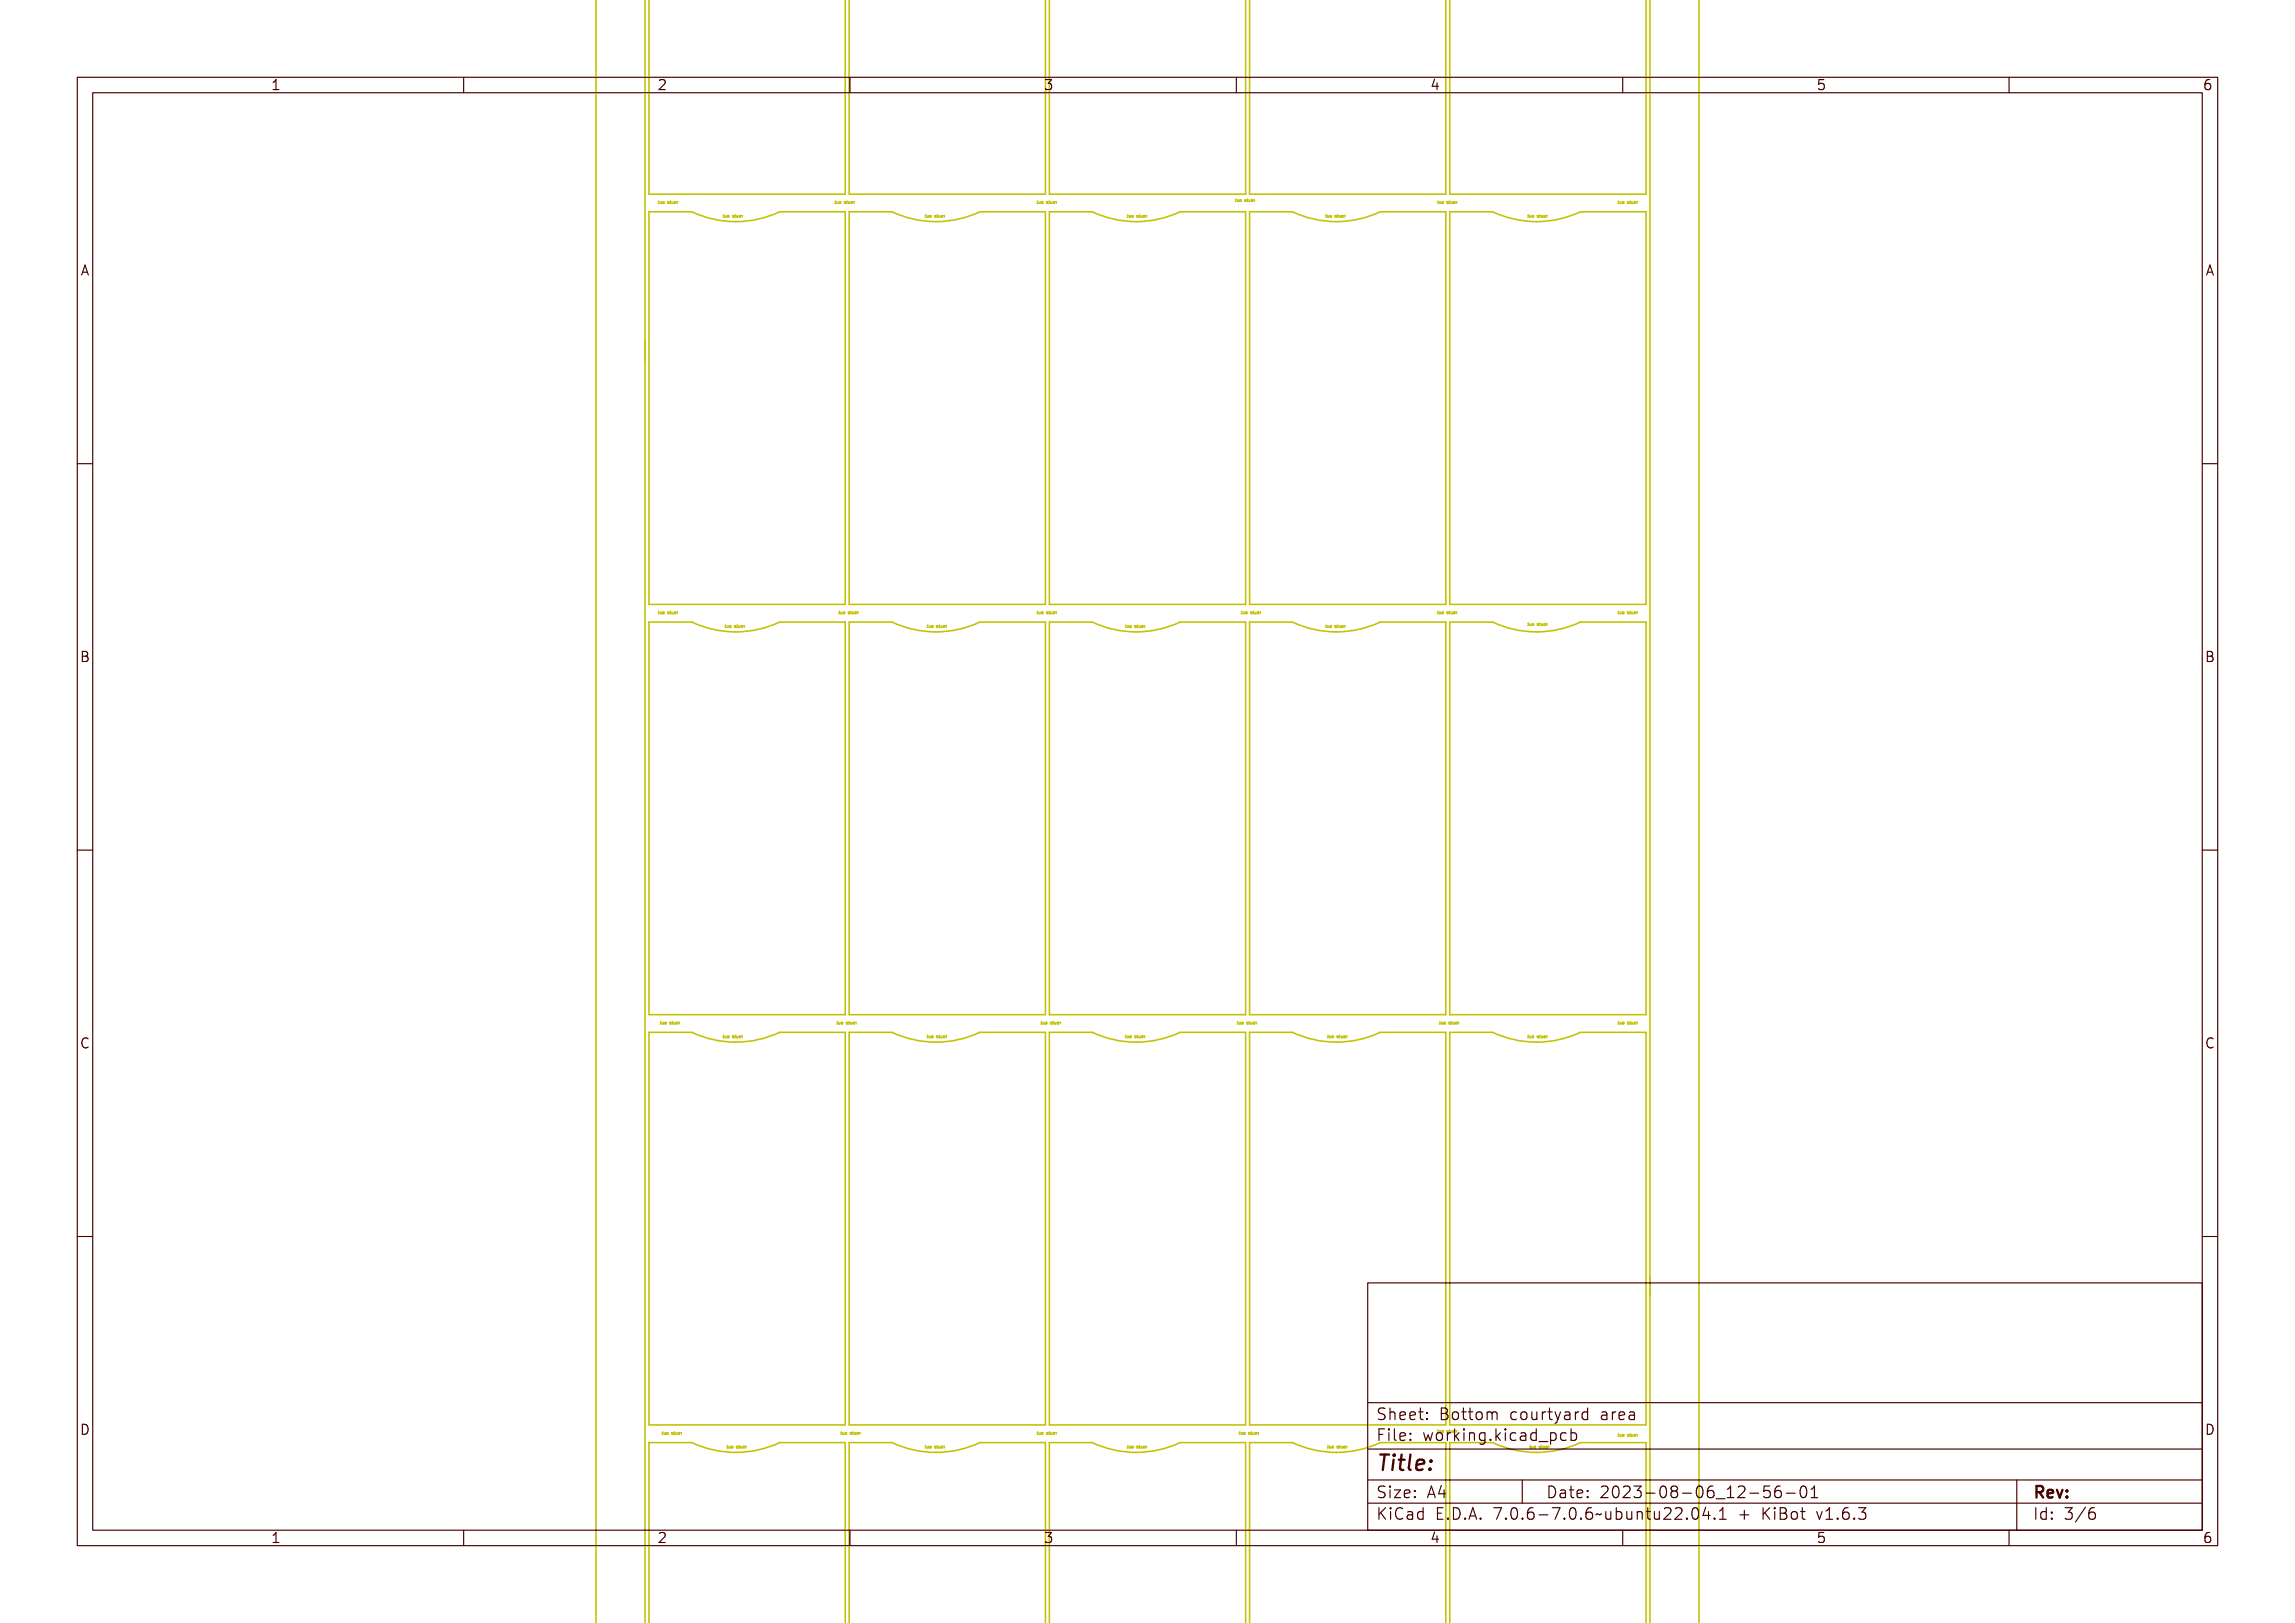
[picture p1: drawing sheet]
<svg xmlns="http://www.w3.org/2000/svg" width="297mm" height="210mm" viewBox="0 0 297 210" stroke-linecap="round" stroke-linejoin="round" font-family="sans-serif">
<defs><g id="words">
<text font-size="2.7" fill="#480000" x="178" y="190.3">Title:</text>
<g font-size="2" fill="#480000">
<text x="178" y="183.7">Sheet: Bottom courtyard area</text>
<text x="178" y="186.5">File: working.kicad_pcb</text>
<text x="178" y="193.9">Size: A4</text>
<text x="178" y="196.6">KiCad E.D.A. 7.0.6-7.0.6~ubuntu22.04.1 + KiBot v1.6.3</text>
<text x="200" y="193.9">Date: 2023-08-06_12-56-01</text>
<text x="263" y="196.6">Id: 3/6</text>
<text x="263" y="193.9">Rev:</text>
</g>
<g font-size="1.7" fill="#480000">
<text x="35" y="11.7">1</text>
<text x="85" y="11.7">2</text>
<text x="135" y="11.7">3</text>
<text x="185" y="11.7">4</text>
<text x="235" y="11.7">5</text>
<text x="285" y="11.7">6</text>
<text x="10.5" y="35.7">A</text>
<text x="285.5" y="35.7">A</text>
<text x="10.5" y="85.6">B</text>
<text x="285.5" y="85.6">B</text>
<text x="10.5" y="135.7">C</text>
<text x="285.5" y="135.7">C</text>
<text x="10.5" y="185.6">D</text>
<text x="285.5" y="185.6">D</text>
<text x="35" y="199.7">1</text>
<text x="85" y="199.7">2</text>
<text x="135" y="199.7">3</text>
<text x="185" y="199.7">4</text>
<text x="235" y="199.7">5</text>
<text x="285" y="199.7">6</text>
</g>
<text font-size=".5" fill="#480000" x="188.6" y="185.4">route out</text>
</g></defs>
<g fill="none" stroke="#c2c200" stroke-width=".2">
<path d="M77.1 -.1v210.2M83.5 0v210.1M84 -.1v25.2h25.4v-25.2M109.9 -.1v25.2h25.4v-25.2M135.8 -.1v25.2h25.4v-25.2M161.7 -.1v25.2h25.4v-25.2M187.6 -.1v25.2h25.4v-25.2M213.5 0v210.1M219.9 0v210.1M84 27.4h5.5a13.3 13.3 0 0 0 11.4 0h8.5v50.8h-25.4zM109.9 27.4h5.5a13.3 13.3 0 0 0 11.4 0h8.5v50.8h-25.4zM135.8 27.4h5.6a13.3 13.3 0 0 0 11.3 0h8.5v50.8h-25.4z"/>
<path d="M161.7 27.4h5.6a13.3 13.3 0 0 0 11.3 0h8.5v50.8h-25.4zM187.6 27.4h5.6a13.3 13.3 0 0 0 11.3 0h8.5v50.8h-25.4zM84 80.5h5.5a13.3 13.3 0 0 0 11.4 0h8.5v50.8h-25.4zM109.9 80.5h5.5a13.3 13.3 0 0 0 11.4 0h8.5v50.8h-25.4zM135.8 80.5h5.6a13.3 13.3 0 0 0 11.3 0h8.5v50.8h-25.4zM161.7 80.5h5.6a13.3 13.3 0 0 0 11.3 0h8.5v50.8h-25.4zM187.6 80.5h5.6a13.3 13.3 0 0 0 11.3 0h8.5v50.8h-25.4zM84 133.6h5.5a13.3 13.3 0 0 0 11.4 0h8.5v50.8h-25.4zM109.9 133.6h5.5a13.3 13.3 0 0 0 11.4 0h8.5v50.8h-25.4zM135.8 133.6h5.6a13.3 13.3 0 0 0 11.3 0h8.5v50.8h-25.4zM161.7 133.6h5.6a13.3 13.3 0 0 0 11.3 0h8.5v50.8h-25.4zM187.6 133.6h5.6a13.3 13.3 0 0 0 11.3 0h8.5v50.8h-25.4z"/>
<path d="M84 210.1v-23.4h5.5a13.3 13.3 0 0 0 11.4 0h8.5v23.4M109.9 210.1v-23.4h5.5a13.3 13.3 0 0 0 11.4 0h8.5v23.4M135.8 210.1v-23.4h5.6a13.3 13.3 0 0 0 11.3 0h8.5v23.4M161.7 210.1v-23.4h5.6a13.3 13.3 0 0 0 11.3 0h8.5v23.4M187.6 210.1v-23.4h5.6a13.3 13.3 0 0 0 11.3 0h8.5v23.4"/>
</g>
<g fill="none" stroke="#c2c200" stroke-width=".13">
<path d="M85.2 26.1h.1M85.3 26v.3h-.1M85.4 26.1v.2M85.4 26.3h.1M85.6 26.1v.2h-.1M85.8 26.1h.1v.2h-.1zM86.6 26.2h-.2v-.1h.2v.2h-.2M86.7 26.1h.1M86.8 26v.3h-.1M86.9 26.1v.2M87.1 26.1v.2h-.2M87.3 26.1l.2 .1-.1 .1h-.1z"/>
<path d="M87.6 26.1l.1 .1M87.7 26.1v.2M87.9 26.1h.2l-.2 .1v.2zM88.4 26.1l.1 .3 .2-.3v.3h-.2zM88.8 26l.2 .1-.1 .1v.1l.1 .1-.2-.1v-.1h-.1zM89.1 26.1h.1l.1 .2h-.2v.1l.2-.1-.1 .1a.15 .15 0 0 1-.2-.1 .15 .15 0 0 1 .1-.2zM89.1 26.2h.1h-.1zM90 26.1l.1 .3 .1-.3v.3h-.2zM90.3 26l.2 .1-.1 .1v.1l.1 .1-.2-.1v-.1h-.1zM93.5 27.9h.2M93.6 27.7v.4h-.1M93.8 27.9v.2"/>
<path d="M93.8 28.1h.1M94 27.9v.2h-.2M94.2 27.9h.1v.2h-.1zM95 28h-.2v-.1h.2l-.1 .2h-.1M95.1 27.9h.1M95.2 27.7v.4h-.1M95.3 27.9v.2M95.3 28.1h.1M95.5 27.9v.2h-.2M95.7 27.9h.1v.2h-.1zM96 27.9h.1M96.1 27.9v.2"/>
<path d="M96.3 27.9h.2l-.2 .1v.2zM96.8 27.9l.1 .2 .1-.2v.3l-.2-.1zM97.2 27.8l.1 .1h-.1v.2l.1 .1-.1-.1v-.2h-.1zM97.4 27.9l.3 .1h-.2v.1h.1v.1a.15 .15 0 0 1-.2-.1 .15 .15 0 0 1 0-.2zM97.5 27.9l.1 .1h-.1zM98.3 27.9l.1 .2 .2-.2v.3l-.2-.1zM98.7 27.8l.2 .1h-.2v.2l.2 .1-.2-.1v-.2h-.1zM108 26.1h.2M108.1 26v.3h-.1M108.3 26.1v.2M108.5 26.1l-.1 .2h-.1M108.6 26.1h.2v.2h-.2z"/>
<path d="M109.4 26.2h-.1v-.1h.1v.2h-.1M109.5 26.1h.2M109.6 26v.3h-.1M109.8 26.1v.2M110 26.1v.2h-.2M110.2 26.1h.1v.2h-.1zM110.4 26.1l.1 .1M110.5 26.1v.2M110.7 26.1h.2l-.1 .1v.2zM111.3 26.1l.1 .3 .1-.3v.3h-.2zM111.7 26l.1 .1-.1 .1v.1l.1 .1-.1-.1v-.1h-.1zM111.9 26.1l.2 .1v.1h-.2l.1 .1 .1-.1v.1a.15 .15 0 0 1-.2-.1 .15 .15 0 0 1 0-.2z"/>
<path d="M112 26.2h.1h-.2zM112.8 26.1l.1 .3 .1-.3v.3h-.2zM113.2 26l.1 .1-.1 .1v.1l.1 .1-.1-.1v-.1h-.1zM119.7 27.9h.2M119.8 27.7v.4h-.1M120 27.9v.2M120.1 27.9v.2h-.1M120.3 27.9h.2v.2h-.2zM121.1 28h-.2l.1-.1h.1v.2h-.1M121.2 27.9h.2M121.3 27.7v.4h-.1M121.5 27.9v.2"/>
<path d="M121.7 27.9l-.1 .2h-.1M121.8 27.9h.2v.2h-.2zM122.1 27.9h.1M122.2 27.9v.2M122.4 27.9h.2l-.1 .1v.2zM123 27.9l.1 .2 .1-.2v.3l-.2-.1zM123.4 27.8l.1 .1h-.1v.2l.1 .1-.1-.1v-.2h-.1zM123.6 27.9l.2 .1h-.2l.1 .1h.1v.1a.15 .15 0 0 1-.2-.1 .15 .15 0 0 1 0-.2zM123.7 27.9l.1 .1h-.2zM124.5 27.9l.1 .2 .1-.2v.3l-.2-.1zM124.9 27.8l.1 .1h-.1v.2l.1 .1-.1-.1v-.2h-.1zM134.2 26.1h.1"/>
<path d="M134.3 26v.3h-.1M134.5 26.1v.2M134.6 26.1v.2h-.1M134.8 26.1l.2 .1-.1 .1h-.1zM135.6 26.2h-.2v-.1h.2v.2h-.2M135.7 26.1h.1M135.8 26v.3h-.1M136 26.1v.2M136 26.3h.1M136.1 26.1v.2h-.1M136.3 26.1h.2v.2h-.2zM136.6 26.1l.1 .1"/>
<path d="M136.7 26.1v.2M136.9 26.1h.2l-.1 .1-.1 .2zM137.5 26.1l.1 .3 .1-.3v.3h-.2zM137.8 26l.2 .1-.1 .1v.1l.1 .1-.2-.1v-.1zM138.1 26.1h.2v.2h-.2l.1 .1 .1-.1-.1 .1a.15 .15 0 0 1-.1-.1 .15 .15 0 0 1 0-.2zM138.1 26.2h.2h-.2zM139 26.1l.1 .3 .1-.3v.3h-.2zM139.3 26l.2 .1-.1 .1v.1l.1 .1-.2-.1v-.1zM145.9 27.9h.1M146 27.7v.4h-.1M146.1 27.9v.2M146.3 27.9v.2h-.2"/>
<path d="M146.5 27.9h.1v.2h-.1zM147.3 28h-.2v-.1h.2v.2h-.2M147.4 27.9h.1M147.5 27.7v.4h-.1M147.7 27.9v.2M147.7 28.1h.1M147.8 27.9v.2h-.1M148 27.9h.2l-.1 .2h-.1zM148.3 27.9h.1M148.4 27.9v.2M148.6 27.9h.2l-.2 .1v.2zM149.2 27.9l.1 .2 .1-.2v.3l-.2-.1z"/>
<path d="M149.5 27.8l.2 .1h-.1v.2l.1 .1-.2-.1v-.2h-.1zM149.8 27.9h.1l.1 .1h-.2v.1h.2l-.1 .1a.15 .15 0 0 1-.1-.1 .15 .15 0 0 1 0-.2zM149.8 27.9l.1 .1h-.1zM150.7 27.9l.1 .2 .1-.2v.3l-.2-.1zM151 27.8l.2 .1h-.1v.2l.1 .1-.2-.1v-.2zM159.8 25.8h.2M159.9 25.7v.3l-.1 .1M160.1 25.8v.3M160.1 26.1h.1M160.3 25.8v.3h-.2M160.5 25.9h.1v.2h-.1zM161.2 26l-.1-.1h.1v.2h-.1"/>
<path d="M161.4 25.8h.1M161.4 25.7v.3v.1M161.6 25.8v.3M161.6 26.1h.1M161.8 25.8v.3h-.2M162 25.9h.1v.2h-.1zM162.3 25.8l.1 .1M162.4 25.8v.3M162.6 25.9h.2l-.2 .1v.1zM163.1 25.9l.1 .2 .1-.2v.2h-.2zM163.5 25.8l.1 .1h-.1v.2h.1h-.1v-.2h-.1zM163.7 25.9h.2l.1 .1h-.2v.1h.1a.15 .15 0 0 1-.2 0 .15 .15 0 0 1 0-.2z"/>
<path d="M163.8 25.9l.1 .1h-.1zM164.6 25.9l.1 .2 .1-.2v.2h-.1zM165 25.8l.1 .1h-.1v.2h.1h-.1v-.2h-.1zM171.5 27.9h.2M171.6 27.7v.4h-.1M171.8 27.9v.2M172 27.9l-.1 .2h-.1M172.1 27.9h.2v.2h-.2zM172.9 28h-.1v-.1h.1v.2h-.1M173 27.9h.2M173.1 27.7v.4h-.1M173.3 27.9v.2"/>
<path d="M173.3 28.1h.1M173.5 27.9v.2h-.2M173.7 27.9h.1v.2l-.2-.1zM173.9 27.9h.1M174 27.9v.2M174.2 27.9h.2l-.1 .1v.2zM174.8 27.9l.1 .2 .1-.2v.3l-.2-.1zM175.2 27.8l.1 .1h-.1v.2l.1 .1-.1-.1v-.2h-.1zM175.4 27.9l.2 .1h-.2l.1 .1h.1v.1a.15 .15 0 0 1-.2-.1 .15 .15 0 0 1 0-.2zM175.5 27.9l.1 .1h-.2zM176.3 27.9l.1 .2 .1-.2v.3l-.2-.1zM176.7 27.8l.1 .1h-.1v.2l.1 .1-.1-.1v-.2h-.1z"/>
<path d="M186 26.1h.1M186.1 26v.3h-.1M186.3 26.1v.2M186.3 26.3h.1M186.4 26.1v.2h-.1M186.6 26.1h.2v.2h-.2zM187.4 26.2h-.2v-.1h.2v.2h-.2M187.5 26.1h.2M187.6 26v.3h-.1M187.8 26.1v.2M187.9 26.1v.2h-.1M188.1 26.1h.2v.2h-.2z"/>
<path d="M188.4 26.1l.1 .1M188.5 26.1v.2M188.7 26.1h.2l-.1 .1v.2zM189.3 26.1l.1 .3 .1-.3v.3h-.2zM189.6 26l.2 .1-.1 .1v.1l.1 .1-.1-.1-.1-.1zM189.9 26.1l.2 .1v.1h-.2l.1 .1 .1-.1v.1a.15 .15 0 0 1-.2-.1 .15 .15 0 0 1 0-.2zM189.9 26.2h.2h-.2zM190.8 26.1l.1 .3 .1-.3v.3h-.2zM191.2 26l.1 .1-.1 .1v.1l.1 .1-.1-.1v-.1h-.1zM197.7 27.9h.1M197.8 27.7v.4h-.1M198 27.9v.2"/>
<path d="M198 28.1h.1M198.1 27.9v.2h-.1M198.3 27.9h.2l-.1 .2h-.1zM199.1 28h-.2v-.1h.2v.2h-.2M199.2 27.9h.1M199.3 27.7v.4h-.1M199.5 27.9v.2M199.6 27.9v.2h-.1M199.8 27.9h.2l-.1 .2-.1-.1zM200.1 27.9h.1M200.2 27.9v.2M200.4 27.9h.2l-.1 .1-.1 .2z"/>
<path d="M201 27.9l.1 .2 .1-.2v.3l-.2-.1zM201.3 27.8l.2 .1h-.1v.2l.1 .1-.2-.1v-.2zM201.6 27.9l.2 .1h-.2l.1 .1h.1l-.1 .1a.15 .15 0 0 1-.1-.1 .15 .15 0 0 1 0-.2zM201.6 27.9l.2 .1h-.2zM202.5 27.9l.1 .2 .1-.2v.3l-.2-.1zM202.8 27.8l.2 .1h-.1v.2l.1 .1-.2-.1v-.2zM209.4 26.1h.1M209.5 26v.3h-.1M209.6 26.1v.2M209.6 26.3h.1M209.8 26.1v.2h-.1M210 26.1h.1v.2h-.1z"/>
<path d="M210.8 26.2h-.2v-.1h.2v.2h-.2M210.9 26.1h.1M211 26v.3h-.1M211.2 26.1v.2M211.2 26.3h.1M211.3 26.1v.2h-.1M211.5 26.1h.2l-.1 .2h-.1zM211.8 26.1l.1 .1M211.9 26.1v.2M212.1 26.1h.2l-.2 .1v.2zM212.7 26.1l.1 .3 .1-.3v.3h-.2zM213 26l.2 .1-.1 .1v.1l.1 .1-.2-.1v-.1h-.1z"/>
<path d="M213.3 26.1h.1l.1 .2h-.2v.1l.2-.1-.1 .1a.15 .15 0 0 1-.1-.1 .15 .15 0 0 1 0-.2zM213.3 26.2h.1h-.1zM214.2 26.1l.1 .3 .1-.3v.3h-.2zM214.5 26l.2 .1-.1 .1v.1l.1 .1-.2-.1v-.1zM85.2 79.2h.1M85.3 79.1v.3h-.1M85.4 79.2v.2M85.4 79.4h.1M85.6 79.2v.2h-.1M85.8 79.2h.1v.2h-.1zM85.9 79.2h.1M86.6 79.3h-.2v-.1h.2v.2h-.2"/>
<path d="M86.7 79.2h.1M86.8 79.1v.3h-.1M86.9 79.2v.2M87.1 79.2v.2h-.2M87.3 79.2h.2l-.1 .2h-.1zM87.6 79.2h.1M87.7 79.2v.2M87.9 79.2h.2l-.2 .1v.2zM88.4 79.2l.1 .2 .2-.2v.3h-.2zM88.8 79.1l.2 .1h-.1v.2l.1 .1-.2-.1v-.2h-.1zM89.1 79.2l.2 .1h-.2v.1h.2l-.1 .1a.15 .15 0 0 1-.2-.1 .15 .15 0 0 1 .1-.2zM89.1 79.3h.1h-.1z"/>
<path d="M90 79.2l.1 .2 .1-.2v.3h-.2zM90.3 79.1l.2 .1h-.1v.2l.1 .1-.2-.1v-.2h-.1zM108.5 79.2h.2M108.6 79.1v.3h-.1M108.8 79.2v.2M109 79.2l-.1 .2h-.1M109.2 79.2h.1v.2h-.2zM109.2 79.2h-.1M109.9 79.3h-.1v-.1h.1v.2h-.1M110 79.2h.2M110.1 79.1v.3h-.1M110.3 79.2v.2"/>
<path d="M110.3 79.4h.1M110.5 79.2v.2h-.2M110.7 79.2h.1v.2h-.2zM110.8 79.2h.1M110.9 79.2h.2M111.1 79.2v.2M111.3 79.2h.1l-.1 .1v.2zM111.8 79.2l.1 .2 .1-.2v.3h-.2zM112.2 79.1l.1 .1h-.1v.2l.1 .1-.1-.1v-.2h-.1zM112.4 79.2l.2 .1h-.1v.1h.1v.1a.15 .15 0 0 1-.2-.1 .15 .15 0 0 1 0-.2zM112.5 79.3h.1h-.1zM113.3 79.2l.1 .2 .1-.2v.3h-.2z"/>
<path d="M113.7 79.1l.1 .1h-.1v.2l.1 .1-.1-.1v-.2h-.1zM134.2 79.2h.1M134.3 79.1v.3h-.1M134.5 79.2v.2M134.6 79.2v.2h-.1M134.8 79.2h.2l-.1 .2h-.1zM134.8 79.2h.1M135.6 79.3h-.2v-.1h.2v.2h-.2M135.7 79.2h.1M135.8 79.1v.3h-.1M136 79.2v.2M136 79.4h.1"/>
<path d="M136.1 79.2v.2h-.1M136.3 79.2h.2v.2h-.2zM136.5 79.2h.1M136.6 79.2h.1M136.7 79.2v.2M136.9 79.2h.2l-.1 .1-.1 .2zM137.5 79.2l.1 .2 .1-.2v.3h-.2zM137.8 79.1l.2 .1h-.1v.2l.1 .1-.2-.1v-.2zM138.1 79.2l.2 .1h-.2l.1 .1h.1l-.1 .1a.15 .15 0 0 1-.1-.1 .15 .15 0 0 1 0-.2zM138.1 79.3h.2h-.2zM139 79.2l.1 .2 .1-.2v.3h-.2zM139.3 79.1l.2 .1h-.1v.2l.1 .1-.2-.1v-.2z"/>
<path d="M160.6 79.2h.1M160.7 79.1v.3h-.1M160.9 79.2v.2M161 79.2v.2h-.1M161.2 79.2h.2v.2h-.2zM162 79.3h-.2v-.1h.2v.2h-.2M162.1 79.2h.2M162.2 79.1v.3h-.1M162.4 79.2v.2M162.5 79.2v.2h-.1M162.7 79.2h.2l-.1 .2h-.1zM162.7 79.2h.1"/>
<path d="M163 79.2h.1M163.1 79.2h.1M163.1 79.2v.2M163.3 79.2h.2l-.1 .1v.2zM163.9 79.2l.1 .2 .1-.2v.3h-.2zM164.2 79.1l.2 .1h-.1v.2l.1 .1-.1-.1-.1-.2zM164.5 79.2l.2 .1h-.2l.1 .1h.1v.1a.15 .15 0 0 1-.2-.1 .15 .15 0 0 1 0-.2zM164.5 79.3h.2h-.2zM165.4 79.2l.1 .2 .1-.2v.3h-.2zM165.8 79.1l.1 .1h-.1v.2l.1 .1-.1-.1v-.2h-.1zM186 79.2h.1M186.1 79.1v.3h-.1"/>
<path d="M186.3 79.2v.2M186.3 79.4h.1M186.4 79.2v.2h-.1M186.6 79.2h.2v.2h-.2zM186.8 79.2h.1M187.4 79.3h-.2v-.1h.2v.2h-.2M187.5 79.2h.2M187.6 79.1v.3h-.1M187.8 79.2v.2M187.9 79.2v.2h-.1M188.1 79.2h.2l-.1 .2h-.1zM188.1 79.2h.1"/>
<path d="M188.4 79.2h.1M188.5 79.2v.2M188.7 79.2h.2l-.1 .1v.2zM189.3 79.2l.1 .2 .1-.2v.3h-.2zM189.6 79.1l.2 .1h-.1v.2l.1 .1-.1-.1-.1-.2zM189.9 79.2l.2 .1h-.2l.1 .1h.1v.1a.15 .15 0 0 1-.2-.1 .15 .15 0 0 1 0-.2zM189.9 79.3h.2h-.2zM190.8 79.2l.1 .2 .1-.2v.3h-.2zM191.2 79.1l.1 .1h-.1v.2l.1 .1-.1-.1v-.2h-.1zM209.4 79.2h.1M209.5 79.1v.3h-.1M209.6 79.2v.2"/>
<path d="M209.6 79.4h.1M209.8 79.2v.2h-.1M210 79.2h.1v.2h-.1zM210.1 79.2h.1M210.8 79.3h-.2v-.1h.2v.2h-.2M210.9 79.2h.1M211 79.1v.3h-.1M211.2 79.2v.2M211.2 79.4h.1M211.3 79.2v.2h-.1M211.5 79.2h.2l-.1 .2h-.1zM211.6 79.2h.1"/>
<path d="M211.8 79.2h.1M211.9 79.2v.2M212.1 79.2h.2l-.2 .1v.2zM212.7 79.2l.1 .2 .1-.2v.3h-.2zM213 79.1l.2 .1h-.1v.2l.1 .1-.2-.1v-.2h-.1zM213.3 79.2l.2 .1h-.2v.1h.2l-.1 .1a.15 .15 0 0 1-.1-.1 .15 .15 0 0 1 0-.2zM213.3 79.3h.1h-.1zM214.2 79.2l.1 .2 .1-.2v.3h-.2zM214.5 79.1l.2 .1h-.1v.2l.1 .1-.2-.1v-.2zM93.8 81h.1M93.9 80.8v.4h-.1M94.1 81v.2"/>
<path d="M94.1 81.2h.1M94.2 81v.2h-.1M94.6 81h-.2v.2h.2M94.6 81h.1M94.6 81.2h.1M94.6 81v.2M95.2 81.1l-.2-.1h.2v.2h-.2M95.3 81h.2M95.4 80.8v.4h-.1M95.6 81v.2M95.7 81v.2h-.1M95.9 81h.2v.2h-.2z"/>
<path d="M96.2 81h.1M96.3 81v.2M96.5 81h.2l-.1 .1v.2zM97.1 81l.1 .2 .1-.2v.3l-.2-.1zM97.4 80.9l.2 .1h-.1v.2l.1 .1-.2-.1v-.2zM97.7 81l.2 .1h-.2l.1 .1h.1v.1a.15 .15 0 0 1-.2-.1 .15 .15 0 0 1 0-.2zM97.7 81l.2 .1h-.2zM98.6 81l.1 .2 .1-.2v.3l-.2-.1zM99 80.9l.1 .1h-.1v.2l.1 .1-.1-.1v-.2h-.1zM120 81h.1M120.1 80.8v.4h-.1M120.2 81v.2"/>
<path d="M120.4 81v.2h-.2M120.6 81v.2M120.6 81.2h.1M120.6 81h.1M120.6 81h.2l-.1 .2h-.1M121.4 81.1l-.2-.1h.2l-.1 .2h-.1M121.5 81h.1M121.6 80.8v.4h-.1M121.7 81v.2M121.9 81v.2h-.2M122.1 81v.2M122.1 81.2h.1"/>
<path d="M122.1 81h.2l-.1 .2h-.1M122.1 81h.1M122.4 81h.1M122.5 81h.1M122.5 81v.2M122.7 81h.2l-.2 .1v.2zM123.2 81l.1 .2 .2-.2v.3l-.2-.1zM123.6 80.9l.2 .1h-.1v.2l.1 .1-.2-.1v-.2h-.1zM123.9 81l.2 .1h-.2v.1h.2l-.1 .1a.15 .15 0 0 1-.2-.1 .15 .15 0 0 1 .1-.2zM123.9 81l.1 .1h-.1zM124.8 81l.1 .2 .1-.2v.3l-.2-.1zM125.1 80.9l.2 .1h-.1v.2l.1 .1-.2-.1v-.2h-.1z"/>
<path d="M145.6 81h.2M145.7 80.8v.4h-.1M145.9 81v.2M146.1 81l-.1 .2h-.1M146.2 81v.2M146.2 81.2h.1M146.2 81h.2v.2h-.2M146.2 81h.1M147 81.1l-.2-.1h.1h.1v.2h-.1M147.1 81h.2M147.2 80.8v.4h-.1M147.4 81v.2"/>
<path d="M147.6 81l-.1 .2h-.1M147.7 81v.2M147.7 81.2h.1M147.8 81h.1v.2h-.1M147.8 81h-.1M148 81h.1M148.1 81h.1M148.1 81v.2M148.3 81h.2l-.1 .1v.2zM148.9 81l.1 .2 .1-.2v.3l-.2-.1zM149.3 80.9l.1 .1h-.1v.2l.1 .1-.1-.1v-.2h-.1zM149.5 81l.2 .1h-.2l.1 .1h.1v.1a.15 .15 0 0 1-.2-.1 .15 .15 0 0 1 0-.2z"/>
<path d="M149.6 81l.1 .1h-.2zM150.4 81l.1 .2 .1-.2v.3l-.2-.1zM150.8 80.9l.1 .1h-.1v.2l.1 .1-.1-.1v-.2h-.1zM171.5 81h.2M171.6 80.8v.4h-.1M171.8 81v.2M172 81l-.1 .2h-.1M172.1 81v.2M172.1 81.2h.1M172.2 81h.1v.2h-.1M172.2 81h-.1M172.9 81.1l-.1-.1h.1v.2h-.1"/>
<path d="M173 81h.2M173.1 80.8v.4h-.1M173.3 81v.2M173.3 81.2h.1M173.5 81v.2h-.2M173.8 81h-.2l.1 .2h.1M173.8 81h.1M173.8 81v.2M173.8 81.2h.1M173.9 81h.1M174 81v.2M174.2 81h.2l-.1 .1v.2z"/>
<path d="M174.8 81l.1 .2 .1-.2v.3l-.2-.1zM175.2 80.9l.1 .1h-.1v.2l.1 .1-.1-.1v-.2h-.1zM175.4 81l.2 .1h-.2l.1 .1h.1v.1a.15 .15 0 0 1-.2-.1 .15 .15 0 0 1 0-.2zM175.5 81l.1 .1h-.2zM176.3 81l.1 .2 .1-.2v.3l-.2-.1zM176.7 80.9l.1 .1h-.1v.2l.1 .1-.1-.1v-.2h-.1zM197.7 80.7h.1M197.8 80.6v.3l-.1 .1M198 80.7v.3M198 80.9h.1M198.1 80.7v.2h-.1M198.3 80.7h.1v.2h-.1z"/>
<path d="M198.4 80.7h.1M199.1 80.8h-.2v-.1l.2 .1v.1h-.2M199.2 80.7h.1M199.3 80.6v.3l-.1 .1M199.5 80.7v.3M199.6 80.7v.2h-.1M199.8 80.7h.2v.2h-.2zM200.1 80.7l.1 .1M200.2 80.7v.3M200.4 80.7h.2l-.1 .1-.1 .2zM201 80.7l.1 .3 .1-.3v.3h-.2zM201.3 80.6l.2 .1-.1 .1v.1l.1 .1h-.2v-.2z"/>
<path d="M201.6 80.8h.2v.1h-.2l.1 .1 .1-.1-.1 .1a.15 .15 0 0 1-.1-.1 .15 .15 0 0 1 0-.1zM201.6 80.8h.2h-.2zM202.5 80.7l.1 .3 .1-.3v.3h-.2zM202.8 80.6l.2 .1-.1 .1v.1l.1 .1h-.2v-.2zM85.4 132.3h.2M85.5 132.1v.4h-.1M85.7 132.3v.2M85.7 132.5h.1M85.9 132.3l-.1 .2h-.1M86.2 132.3h-.2l.1 .2h.1M86.2 132.3h.1M86.2 132.5h.1"/>
<path d="M86.2 132.3v.2M86.8 132.4h-.2l.1-.1h.1v.2h-.1M86.9 132.3h.2M87 132.1v.4h-.1M87.2 132.3v.2M87.4 132.3l-.1 .2h-.1M87.5 132.3v.2M87.5 132.5h.1M87.6 132.3h.1v.2h-.1M87.6 132.3h-.1M87.8 132.3h.1M87.9 132.3v.2"/>
<path d="M88.1 132.3h.2l-.1 .1v.2zM88.7 132.3l.1 .2 .1-.2v.3l-.2-.1zM89.1 132.2l.1 .1h-.1v.2l.1 .1-.1-.1v-.2h-.1zM89.3 132.3l.2 .1h-.2l.1 .1h.1v.1a.15 .15 0 0 1-.2-.1 .15 .15 0 0 1 0-.2zM89.4 132.3l.1 .1h-.2zM90.2 132.3l.1 .2 .1-.2v.3l-.2-.1zM90.6 132.2l.1 .1h-.1v.2l.1 .1-.1-.1v-.2h-.1zM93.5 134h.2M93.6 133.9v.3l-.1 .1M93.8 134v.3M93.8 134.3h.1M94 134v.3h-.2"/>
<path d="M94.3 134.1h-.2l.1 .2h.1M94.3 134.1h.1M94.3 134.3h.1M94.3 134.1v.2M95 134.2l-.2-.1h.2l-.1 .2h-.1M95.1 134h.1M95.2 133.9v.3l-.1 .1M95.3 134v.3M95.3 134.3h.1M95.5 134v.3h-.2M95.8 134.1h-.1v.2h.1M95.8 134.1h.1"/>
<path d="M95.8 134.3h.1M95.8 134.1v.2M96 134l.1 .1M96.1 134v.3M96.3 134.1h.2l-.2 .1v.1zM96.8 134.1l.1 .2 .1-.2v.2h-.2zM97.2 134l.1 .1h-.1v.2h.1h-.1v-.2h-.1zM97.4 134.1h.3v.1h-.2v.1h.1a.15 .15 0 0 1-.2 0 .15 .15 0 0 1 0-.2zM97.5 134.1l.1 .1h-.1zM98.3 134.1l.1 .2 .2-.2v.2h-.2zM98.7 134l.2 .1h-.2v.2h.2h-.2v-.2h-.1zM108.3 132.3h.1"/>
<path d="M108.4 132.1v.4h-.1M108.6 132.3v.2M108.7 132.3v.2h-.1M108.9 132.3v.2M108.9 132.5h.1M108.9 132.3h.2l-.1 .2h-.1M108.9 132.3h.1M109.7 132.4h-.2v-.1h.2v.2h-.2M109.8 132.3h.1M109.9 132.1v.4h-.1M110.1 132.3v.2M110.1 132.5h.1"/>
<path d="M110.2 132.3v.2h-.1M110.5 132.3h-.1v.2h.1M110.5 132.3h.1M110.6 132.3v.2M110.6 132.5h-.1M110.7 132.3h.1M110.8 132.3h.1M110.8 132.3v.2M111 132.3h.2l-.2 .1v.2zM111.6 132.3l.1 .2 .1-.2v.3l-.2-.1zM111.9 132.2l.2 .1h-.1v.2l.1 .1-.2-.1v-.2h-.1zM112.2 132.3l.2 .1h-.2v.1h.2l-.1 .1a.15 .15 0 0 1-.1-.1 .15 .15 0 0 1 0-.2z"/>
<path d="M112.2 132.3l.1 .1h-.1zM113.1 132.3l.1 .2 .1-.2v.3l-.2-.1zM113.4 132.2l.2 .1h-.1v.2l.1 .1-.2-.1v-.2zM120 134h.1M120.1 133.9v.3l-.1 .1M120.2 134v.3M120.4 134v.3h-.2M120.6 134.1v.2M120.6 134.3h.1M120.6 134.1h.2l-.1 .2h-.1M120.6 134.1h.1M121.4 134.2l-.2-.1h.2l-.1 .2h-.1"/>
<path d="M121.5 134h.1M121.6 133.9v.3l-.1 .1M121.7 134v.3M121.9 134v.3h-.2M122.1 134.1v.2M122.1 134.3h.1M122.1 134.1h.2l-.1 .2h-.1M122.1 134.1h.1M122.4 134v.1M122.4 134.1h.1M122.5 134.1h.1M122.5 134v.3"/>
<path d="M122.7 134.1h.2l-.2 .1v.1zM123.2 134.1l.1 .2 .2-.2v.2h-.2zM123.6 134l.2 .1h-.1v.2h.1h-.2v-.2h-.1zM123.9 134.1h.2v.1h-.2v.1h.2h-.1a.15 .15 0 0 1-.2 0 .15 .15 0 0 1 .1-.2zM123.9 134.1l.1 .1h-.1zM124.8 134.1l.1 .2 .1-.2v.2h-.2zM125.1 134l.2 .1h-.1v.2h.1h-.2v-.2h-.1zM134.7 132.3h.1M134.8 132.1v.4h-.1M135 132.3v.2M135 132.5h.1M135.1 132.3v.2h-.1"/>
<path d="M135.5 132.3h-.2v.2h.2M135.5 132.3h.1M135.5 132.5h.1M135.5 132.3v.2M136.1 132.4h-.2v-.1h.2v.2h-.2M136.2 132.3h.2M136.3 132.1v.4h-.1M136.5 132.3v.2M136.6 132.3v.2h-.1M136.8 132.3h.2v.2h-.2zM137.1 132.3h.1M137.2 132.3v.2"/>
<path d="M137.4 132.3h.2l-.1 .1v.2zM138 132.3l.1 .2 .1-.2v.3l-.2-.1zM138.3 132.2l.2 .1h-.1v.2l.1 .1-.2-.1v-.2zM138.6 132.3l.2 .1h-.2l.1 .1h.1l-.1 .1a.15 .15 0 0 1-.1-.1 .15 .15 0 0 1 0-.2zM138.6 132.3l.2 .1h-.2zM139.5 132.3l.1 .2 .1-.2v.3l-.2-.1zM139.9 132.2l.1 .1h-.1v.2l.1 .1-.1-.1v-.2h-.1zM145.6 134h.2M145.7 133.9v.3l-.1 .1M145.9 134v.3M146.1 134l-.1 .3h-.1M146.2 134.1v.2"/>
<path d="M146.2 134.3h.1M146.2 134.1h.2v.2h-.2M146.2 134.1h.1M147 134.2l-.2-.1h.1h.1v.2h-.1M147.1 134h.2M147.2 133.9v.3l-.1 .1M147.4 134v.3M147.6 134l-.1 .3h-.1M147.7 134.1v.2M147.7 134.3h.1M147.8 134.1h.1v.2h-.1M147.8 134.1h-.1"/>
<path d="M148 134l.1 .1M148.1 134.1h.1M148.1 134v.3M148.3 134.1h.2l-.1 .1v.1zM148.9 134.1l.1 .2 .1-.2v.2h-.2zM149.3 134l.1 .1h-.1v.2h.1h-.1v-.2h-.1zM149.5 134.1h.2v.1h-.2l.1 .1h.1a.15 .15 0 0 1-.2 0 .15 .15 0 0 1 0-.2zM149.6 134.1l.1 .1h-.2zM150.4 134.1l.1 .2 .1-.2v.2h-.2zM150.8 134l.1 .1h-.1v.2h.1h-.1v-.2h-.1zM160.1 132.3h.1M160.2 132.1v.4h-.1"/>
<path d="M160.4 132.3v.2M160.4 132.5h.1M160.5 132.3v.2h-.1M160.9 132.3h-.2v.2h.2M160.9 132.3h.1M160.9 132.5h.1M160.9 132.3v.2M161.5 132.4h-.2v-.1h.2v.2h-.2M161.6 132.3h.2M161.7 132.1v.4h-.1M161.9 132.3v.2M162 132.3v.2h-.1"/>
<path d="M162.4 132.3h-.2v.2h.2M162.4 132.3h.1M162.4 132.5h.1M162.4 132.3v.2M162.5 132.3h.1M162.6 132.3v.2M162.8 132.3h.2l-.1 .1v.2zM163.4 132.3l.1 .2 .1-.2v.3l-.2-.1zM163.7 132.2l.2 .1h-.1v.2l.1 .1-.2-.1v-.2zM164 132.3l.2 .1h-.2l.1 .1h.1l-.1 .1a.15 .15 0 0 1-.1-.1 .15 .15 0 0 1 0-.2zM164 132.3l.2 .1h-.2zM164.9 132.3l.1 .2 .1-.2v.3l-.2-.1z"/>
<path d="M165.3 132.2l.1 .1h-.1v.2l.1 .1-.1-.1v-.2h-.1zM171.8 134h.1M171.9 133.9v.3l-.1 .1M172.1 134v.3M172.1 134.3h.1M172.2 134v.3h-.1M172.5 134.1h-.1v.2h.1M172.5 134.1h.1M172.6 134.1v.2M172.6 134.3h-.1M173.2 134.2l-.2-.1h.2v.2h-.2M173.3 134h.1"/>
<path d="M173.4 133.9v.3l-.1 .1M173.6 134v.3M173.6 134.3h.1M173.7 134v.3h-.1M174 134.1h-.1v.2h.1M174 134.1h.1M174.1 134.1v.2M174.1 134.3h-.1M174.2 134l.1 .1M174.3 134v.3M174.5 134.1h.2l-.2 .1v.1zM175.1 134.1l.1 .2 .1-.2v.2h-.2z"/>
<path d="M175.4 134l.2 .1h-.1v.2h.1h-.2v-.2h-.1zM175.7 134.1h.2v.1h-.2v.1h.2h-.1a.15 .15 0 0 1-.1 0 .15 .15 0 0 1 0-.2zM175.7 134.1l.1 .1h-.1zM176.6 134.1l.1 .2 .1-.2v.2h-.2zM176.9 134l.2 .1h-.1v.2h.1h-.2v-.2zM186.3 132.3h.1M186.3 132.1v.4M186.5 132.3v.2M186.7 132.3v.2h-.2M186.9 132.3h.1v.2h-.1zM187.7 132.4h-.2v-.1h.2l-.1 .2h-.1M187.8 132.3h.1"/>
<path d="M187.9 132.1v.4h-.1M188 132.3v.2M188.2 132.3v.2h-.2M188.4 132.3v.2M188.4 132.5h.1M188.4 132.3h.2l-.1 .2h-.1M188.4 132.3h.1M188.7 132.3h.1M188.8 132.3h.1M188.8 132.3v.2M189 132.3h.2l-.2 .1v.2zM189.5 132.3l.1 .2 .2-.2v.3l-.2-.1z"/>
<path d="M189.9 132.2l.1 .1h-.1v.2l.1 .1-.1-.1v-.2h-.1zM190.2 132.3l.2 .1h-.2v.1h.2l-.1 .1a.15 .15 0 0 1-.2-.1 .15 .15 0 0 1 .1-.2zM190.2 132.3l.1 .1h-.1zM191.1 132.3l.1 .2 .1-.2v.3l-.2-.1zM191.4 132.2l.2 .1h-.1v.2l.1 .1-.2-.1v-.2h-.1zM197.7 134h.1M197.8 133.9v.3l-.1 .1M198 134v.3M198 134.3h.1M198.1 134v.3h-.1M198.4 134.1h-.1v.2h.1M198.4 134.1h.1"/>
<path d="M198.5 134.3h-.1M198.5 134.1v.2M199.1 134.2l-.2-.1h.2v.2h-.2M199.2 134h.1M199.3 133.9v.3l-.1 .1M199.5 134v.3M199.6 134v.3h-.1M199.8 134.1h.2l-.1 .2-.1-.1zM200.1 134l.1 .1M200.2 134v.3M200.4 134.1h.2l-.1 .1-.1 .1zM201 134.1l.1 .2 .1-.2v.2h-.2z"/>
<path d="M201.3 134l.2 .1h-.1v.2h.1h-.2v-.2zM201.6 134.1h.2v.1h-.2l.1 .1h.1h-.1a.15 .15 0 0 1-.1 0 .15 .15 0 0 1 0-.2zM201.6 134.1l.2 .1h-.2zM202.5 134.1l.1 .2 .1-.2v.2h-.2zM202.8 134l.2 .1h-.1v.2h.1h-.2v-.2zM209.4 132.3h.1M209.5 132.1v.4h-.1M209.6 132.3v.2M209.6 132.5h.1M209.8 132.3v.2h-.1M210.1 132.3h-.1v.2h.1M210.1 132.3h.1"/>
<path d="M210.1 132.5h.1M210.1 132.3v.2M210.8 132.4h-.2v-.1h.2v.2h-.2M210.9 132.3h.1M211 132.1v.4h-.1M211.2 132.3v.2M211.2 132.5h.1M211.3 132.3v.2h-.1M211.6 132.3h-.1v.2h.1M211.6 132.3h.1M211.7 132.5h-.1M211.7 132.3v.2"/>
<path d="M211.8 132.3h.1M211.9 132.3v.2M212.1 132.3h.2l-.2 .1v.2zM212.7 132.3l.1 .2 .1-.2v.3l-.2-.1zM213 132.2l.2 .1h-.1v.2l.1 .1-.2-.1v-.2h-.1zM213.3 132.3h.1l.1 .1h-.2v.1h.2l-.1 .1a.15 .15 0 0 1-.1-.1 .15 .15 0 0 1 0-.2zM213.3 132.3l.1 .1h-.1zM214.2 132.3l.1 .2 .1-.2v.3l-.2-.1zM214.5 132.2l.2 .1h-.1v.2l.1 .1-.2-.1v-.2zM85.7 185.3h.1M85.8 185.2v.3l-.1 .1M85.9 185.3v.3"/>
<path d="M86.1 185.3v.3h-.2M86.3 185.4h.2l-.1 .2-.1-.1zM87.1 185.5l-.2-.1h.2v.2h-.2M87.2 185.3h.1M87.3 185.2v.3l-.1 .1M87.5 185.3v.3M87.6 185.3v.3h-.1M87.8 185.6h.1M87.8 185.4h.2l-.1 .2-.1-.1zM88.1 185.3l.1 .1M88.2 185.3v.3M88.4 185.4h.2l-.2 .1v.1z"/>
<path d="M89 185.4l.1 .2 .1-.2v.2h-.2zM89.3 185.3l.2 .1h-.1v.2h.1h-.2v-.2h-.1zM89.6 185.4h.2v.1h-.2v.1h.2h-.1a.15 .15 0 0 1-.1 0 .15 .15 0 0 1 0-.2zM89.6 185.4l.1 .1h-.1zM90.5 185.4l.1 .2 .1-.2v.2h-.2zM90.8 185.3l.2 .1h-.1v.2h.1h-.2v-.2zM94.1 187.1h.1M94.1 187v.3v.1M94.3 187.1v.3M94.3 187.3v.1M94.5 187.1v.3h-.2M94.7 187.1l.1 .1v.2l-.1-.1z"/>
<path d="M94.8 187.3v.1M95.5 187.3l-.2-.1v-.1l.2 .1-.1 .2h-.1M95.6 187.1h.1M95.7 187v.3l-.1 .1M95.8 187.1v.3M96 187.1v.3l-.2-.1M96.2 187.3v.1M96.2 187.1l.2 .1-.1 .2-.1-.1zM96.5 187.1l.1 .1M96.6 187.1v.3M96.8 187.2h.2h-.2v.2zM97.3 187.2l.1 .2 .1-.2v.2h-.1z"/>
<path d="M97.7 187.1l.1 .1h-.1v.2h.1h-.1v-.2h-.1zM98 187.2h.2v.1h-.2v.1h.2h-.1a.15 .15 0 0 1-.2 0 .15 .15 0 0 1 .1-.2zM98 187.2l.1 .1h-.1zM98.9 187.2l.1 .2 .1-.2v.2h-.2zM99.2 187.1l.2 .1h-.1v.2h.1h-.2v-.2h-.1zM108.8 185.3h.1M108.9 185.2v.3l-.1 .1M109.1 185.3v.3M109.1 185.6h.1M109.2 185.3v.3h-.1M109.4 185.4h.2l-.1 .2-.1-.1zM109.6 185.6h-.1"/>
<path d="M110.2 185.5l-.2-.1h.2v.2h-.2M110.3 185.3h.1M110.4 185.2v.3l-.1 .1M110.6 185.3v.3M110.6 185.6h.1M110.7 185.3v.3h-.1M110.9 185.4h.2l-.1 .2-.1-.1zM111.1 185.6h.1M111.2 185.3l.1 .1M111.3 185.3v.3M111.5 185.4h.2l-.1 .1-.1 .1zM112.1 185.4l.1 .2 .1-.2v.2h-.2z"/>
<path d="M112.4 185.3l.2 .1h-.1v.2h.1h-.2v-.2zM112.7 185.4h.2v.1h-.2l.1 .1h.1h-.1a.15 .15 0 0 1-.1 0 .15 .15 0 0 1 0-.2zM112.7 185.4l.2 .1h-.2zM113.6 185.4l.1 .2 .1-.2v.2h-.2zM113.9 185.3l.2 .1h-.1v.2h.1h-.2v-.2zM119.7 187.1h.2M119.8 187v.3l-.1 .1M120 187.1v.3M120.1 187.1v.3l-.1-.1M120.3 187.1l.2 .1-.1 .2-.1-.1zM121.1 187.3l-.2-.1 .1-.1 .1 .1v.2h-.1M121.2 187.1h.2"/>
<path d="M121.3 187v.3l-.1 .1M121.5 187.1v.3M121.7 187.1l-.1 .3-.1-.1M121.8 187.2h.2v.2l-.2-.1zM121.8 187.3l.1 .1M122.1 187.1l.1 .1M122.2 187.1v.3M122.4 187.2h.2h-.1v.2zM123 187.2l.1 .2 .1-.2v.2h-.2zM123.4 187.1l.1 .1h-.1v.2h.1h-.1v-.2h-.1zM123.6 187.2h.2v.1h-.2l.1 .1h.1a.15 .15 0 0 1-.2 0 .15 .15 0 0 1 0-.2zM123.7 187.2l.1 .1h-.2z"/>
<path d="M124.5 187.2l.1 .2 .1-.2v.2h-.2zM124.9 187.1l.1 .1h-.1v.2h.1h-.1v-.2h-.1zM134.2 185.3h.1M134.3 185.2v.3l-.1 .1M134.5 185.3v.3M134.6 185.3v.3h-.1M134.8 185.6h.1M134.8 185.4h.2l-.1 .2-.1-.1zM135.6 185.5l-.2-.1h.2v.2h-.2M135.7 185.3h.1M135.8 185.2v.3l-.1 .1M136 185.3v.3"/>
<path d="M136 185.6h.1M136.1 185.3v.3h-.1M136.3 185.4h.2l-.1 .2-.1-.1zM136.5 185.6h.1M136.6 185.3l.1 .1M136.7 185.3v.3M136.9 185.4h.2l-.1 .1-.1 .1zM137.5 185.4l.1 .2 .1-.2v.2h-.2zM137.8 185.3l.2 .1h-.1v.2h.1h-.2v-.2zM138.1 185.4h.2v.1h-.2l.1 .1h.1h-.1a.15 .15 0 0 1-.1 0 .15 .15 0 0 1 0-.2zM138.1 185.4l.2 .1h-.2zM139 185.4l.1 .2 .1-.2v.2h-.2z"/>
<path d="M139.3 185.3l.2 .1h-.1v.2h.1h-.2v-.2zM145.9 187.1h.1M146 187v.3l-.1 .1M146.1 187.1v.3M146.3 187.1v.3l-.2-.1M146.5 187.3v.1M146.5 187.1l.2 .1-.1 .2-.1-.1zM147.3 187.3l-.2-.1v-.1l.2 .1v.2h-.2M147.4 187.1h.1M147.5 187v.3l-.1 .1M147.7 187.1v.3M147.7 187.3v.1"/>
<path d="M147.8 187.1v.3h-.1M148 187.2h.2l-.1 .2-.1-.1zM148.2 187.3l-.1 .1M148.3 187.1l.1 .1M148.4 187.1v.3M148.6 187.2h.2h-.2v.2zM149.2 187.2l.1 .2 .1-.2v.2h-.2zM149.5 187.1l.2 .1h-.1v.2h.1h-.2v-.2h-.1zM149.8 187.2h.2v.1h-.2v.1h.2h-.1a.15 .15 0 0 1-.1 0 .15 .15 0 0 1 0-.2zM149.8 187.2l.1 .1h-.1zM150.7 187.2l.1 .2 .1-.2v.2h-.2zM151 187.1l.2 .1h-.1v.2h.1h-.2v-.2z"/>
<path d="M160.4 185.3h.1M160.4 185.2v.3v.1M160.6 185.3v.3M160.6 185.6h.1M160.8 185.3v.3h-.2M161 185.4h.1v.2l-.2-.1zM161.1 185.6h.1M161.8 185.5l-.2-.1h.2l-.1 .2h-.1M161.9 185.3h.1M162 185.2v.3l-.1 .1M162.1 185.3v.3M162.3 185.3v.3h-.2"/>
<path d="M162.5 185.6h.1M162.5 185.4h.2l-.1 .2-.1-.1zM162.8 185.3l.1 .1M162.9 185.3v.3M163.1 185.4h.2l-.2 .1v.1zM163.6 185.4l.1 .2 .1-.2v.2h-.1zM164 185.3l.1 .1h-.1v.2h.1h-.1v-.2h-.1zM164.3 185.4h.2v.1h-.2v.1h.1a.15 .15 0 0 1-.2 0 .15 .15 0 0 1 .1-.2zM164.3 185.4l.1 .1h-.1zM165.1 185.4l.1 .2 .2-.2v.2h-.2zM165.5 185.3l.2 .1h-.2l.1 .2h.1h-.2v-.2h-.1zM171.8 187.1h.1"/>
<path d="M171.9 187v.3l-.1 .1M172.1 187.1v.3M172.1 187.3v.1M172.2 187.1v.3h-.1M172.4 187.1l.2 .1-.1 .2-.1-.1zM172.6 187.3l-.1 .1M173.2 187.3l-.2-.1v-.1l.2 .1v.2h-.2M173.3 187.1h.1M173.4 187v.3l-.1 .1M173.6 187.1v.3M173.6 187.3v.1M173.7 187.1v.3h-.1"/>
<path d="M173.9 187.1l.2 .1-.1 .2-.1-.1zM174.1 187.3l-.1 .1M174.2 187.1l.1 .1M174.3 187.1v.3M174.5 187.2h.2h-.2v.2zM175.1 187.2l.1 .2 .1-.2v.2h-.2zM175.4 187.1l.2 .1h-.1v.2h.1h-.2v-.2h-.1zM175.7 187.2h.2v.1h-.2v.1h.2h-.1a.15 .15 0 0 1-.1 0 .15 .15 0 0 1 0-.2zM175.7 187.2l.1 .1h-.1zM176.6 187.2l.1 .2 .1-.2v.2h-.2zM176.9 187.1l.2 .1h-.1v.2h.1h-.2v-.2zM209.4 185.6h.1"/>
<path d="M209.5 185.5v.3l-.1 .1M209.6 185.6v.3M209.8 185.6v.2h-.2M210 185.6h.1v.2h-.1zM210.8 185.7h-.2v-.1l.2 .1v.1h-.2M210.9 185.6h.1M211 185.5v.3l-.1 .1M211.2 185.6v.3M211.3 185.6v.2h-.1M211.5 185.6h.2l-.1 .2h-.1zM211.8 185.6l.1 .1M211.9 185.6v.3"/>
<path d="M212.1 185.6h.2l-.2 .1v.2zM212.7 185.6l.1 .3 .1-.3v.3h-.2zM213 185.5l.2 .1-.1 .1v.1l.1 .1h-.2v-.2h-.1zM213.3 185.7h.1l.1 .1h-.2v.1l.2-.1-.1 .1a.15 .15 0 0 1-.1-.1 .15 .15 0 0 1 0-.1zM213.3 185.7h.1h-.1zM214.2 185.6l.1 .3 .1-.3v.3h-.2zM214.5 185.5l.2 .1-.1 .1v.1l.1 .1h-.2v-.2z"/>
<circle cx="88.2" cy="26.2" r=".14"/>
<circle cx="88.3" cy="26.2" r=".1"/>
<circle cx="89.8" cy="26.2" r=".14"/>
<circle cx="89.8" cy="26.2" r=".1"/>
<circle cx="96.6" cy="28" r=".14"/>
<circle cx="96.6" cy="28" r=".1"/>
<circle cx="98.1" cy="28" r=".14"/>
<circle cx="98.2" cy="28" r=".1"/>
<circle cx="111.1" cy="26.2" r=".14"/>
<circle cx="111.1" cy="26.2" r=".1"/>
<circle cx="112.6" cy="26.2" r=".14"/>
<circle cx="112.6" cy="26.2" r=".1"/>
<circle cx="122.8" cy="28" r=".14"/>
<circle cx="122.8" cy="28" r=".1"/>
<circle cx="124.3" cy="28" r=".14"/>
<circle cx="124.3" cy="28" r=".1"/>
<circle cx="137.3" cy="26.2" r=".14"/>
<circle cx="137.3" cy="26.2" r=".1"/>
<circle cx="138.8" cy="26.2" r=".14"/>
<circle cx="138.8" cy="26.2" r=".1"/>
<circle cx="148.9" cy="28" r=".14"/>
<circle cx="149" cy="28" r=".1"/>
<circle cx="150.5" cy="28" r=".14"/>
<circle cx="150.5" cy="28" r=".1"/>
<circle cx="162.9" cy="26" r=".14"/>
<circle cx="162.9" cy="26" r=".1"/>
<circle cx="164.4" cy="26" r=".14"/>
<circle cx="164.5" cy="26" r=".1"/>
<circle cx="174.6" cy="28" r=".14"/>
<circle cx="174.6" cy="28" r=".1"/>
<circle cx="176.1" cy="28" r=".14"/>
<circle cx="176.1" cy="28" r=".1"/>
<circle cx="189.1" cy="26.2" r=".14"/>
<circle cx="189.1" cy="26.2" r=".1"/>
<circle cx="190.6" cy="26.2" r=".14"/>
<circle cx="190.6" cy="26.2" r=".1"/>
<circle cx="200.8" cy="28" r=".14"/>
<circle cx="200.8" cy="28" r=".1"/>
<circle cx="202.3" cy="28" r=".14"/>
<circle cx="202.3" cy="28" r=".1"/>
<circle cx="212.4" cy="26.2" r=".14"/>
<circle cx="212.5" cy="26.2" r=".1"/>
<circle cx="214" cy="26.2" r=".14"/>
<circle cx="214" cy="26.2" r=".1"/>
<circle cx="88.2" cy="79.3" r=".14"/>
<circle cx="88.3" cy="79.3" r=".1"/>
<circle cx="89.8" cy="79.3" r=".14"/>
<circle cx="89.8" cy="79.3" r=".1"/>
<circle cx="111.6" cy="79.3" r=".14"/>
<circle cx="111.6" cy="79.3" r=".1"/>
<circle cx="113.1" cy="79.3" r=".14"/>
<circle cx="113.1" cy="79.3" r=".1"/>
<circle cx="137.3" cy="79.3" r=".14"/>
<circle cx="137.3" cy="79.3" r=".1"/>
<circle cx="138.8" cy="79.3" r=".14"/>
<circle cx="138.8" cy="79.3" r=".1"/>
<circle cx="163.7" cy="79.3" r=".14"/>
<circle cx="163.7" cy="79.3" r=".1"/>
<circle cx="165.2" cy="79.3" r=".14"/>
<circle cx="165.2" cy="79.3" r=".1"/>
<circle cx="189.1" cy="79.3" r=".14"/>
<circle cx="189.1" cy="79.3" r=".1"/>
<circle cx="190.6" cy="79.3" r=".14"/>
<circle cx="190.6" cy="79.3" r=".1"/>
<circle cx="212.4" cy="79.3" r=".14"/>
<circle cx="212.5" cy="79.3" r=".1"/>
<circle cx="214" cy="79.3" r=".14"/>
<circle cx="214" cy="79.3" r=".1"/>
<circle cx="96.9" cy="81.1" r=".14"/>
<circle cx="96.9" cy="81.1" r=".1"/>
<circle cx="98.4" cy="81.1" r=".14"/>
<circle cx="98.4" cy="81.1" r=".1"/>
<circle cx="123" cy="81.1" r=".14"/>
<circle cx="123.1" cy="81.1" r=".1"/>
<circle cx="124.5" cy="81.1" r=".14"/>
<circle cx="124.6" cy="81.1" r=".1"/>
<circle cx="148.7" cy="81.1" r=".14"/>
<circle cx="148.7" cy="81.1" r=".1"/>
<circle cx="150.2" cy="81.1" r=".14"/>
<circle cx="150.2" cy="81.1" r=".1"/>
<circle cx="174.6" cy="81.1" r=".14"/>
<circle cx="174.6" cy="81.1" r=".1"/>
<circle cx="176.1" cy="81.1" r=".14"/>
<circle cx="176.1" cy="81.1" r=".1"/>
<circle cx="200.8" cy="80.9" r=".14"/>
<circle cx="200.8" cy="80.9" r=".1"/>
<circle cx="202.3" cy="80.9" r=".14"/>
<circle cx="202.3" cy="80.9" r=".1"/>
<circle cx="88.5" cy="132.4" r=".14"/>
<circle cx="88.5" cy="132.4" r=".1"/>
<circle cx="90" cy="132.4" r=".14"/>
<circle cx="90" cy="132.4" r=".1"/>
<circle cx="96.6" cy="134.2" r=".14"/>
<circle cx="96.6" cy="134.2" r=".1"/>
<circle cx="98.1" cy="134.2" r=".14"/>
<circle cx="98.2" cy="134.2" r=".1"/>
<circle cx="111.4" cy="132.4" r=".14"/>
<circle cx="111.4" cy="132.4" r=".1"/>
<circle cx="112.9" cy="132.4" r=".14"/>
<circle cx="112.9" cy="132.4" r=".1"/>
<circle cx="123" cy="134.2" r=".14"/>
<circle cx="123.1" cy="134.2" r=".1"/>
<circle cx="124.5" cy="134.2" r=".14"/>
<circle cx="124.6" cy="134.2" r=".1"/>
<circle cx="137.8" cy="132.4" r=".14"/>
<circle cx="137.8" cy="132.4" r=".1"/>
<circle cx="139.3" cy="132.4" r=".14"/>
<circle cx="139.3" cy="132.4" r=".1"/>
<circle cx="148.7" cy="134.2" r=".14"/>
<circle cx="148.7" cy="134.2" r=".1"/>
<circle cx="150.2" cy="134.2" r=".14"/>
<circle cx="150.2" cy="134.2" r=".1"/>
<circle cx="163.2" cy="132.4" r=".14"/>
<circle cx="163.2" cy="132.4" r=".1"/>
<circle cx="164.7" cy="132.4" r=".14"/>
<circle cx="164.7" cy="132.4" r=".1"/>
<circle cx="174.9" cy="134.2" r=".14"/>
<circle cx="174.9" cy="134.2" r=".1"/>
<circle cx="176.4" cy="134.2" r=".14"/>
<circle cx="176.4" cy="134.2" r=".1"/>
<circle cx="189.3" cy="132.4" r=".14"/>
<circle cx="189.4" cy="132.4" r=".1"/>
<circle cx="190.8" cy="132.4" r=".14"/>
<circle cx="190.9" cy="132.4" r=".1"/>
<circle cx="200.8" cy="134.2" r=".14"/>
<circle cx="200.8" cy="134.2" r=".1"/>
<circle cx="202.3" cy="134.2" r=".14"/>
<circle cx="202.3" cy="134.2" r=".1"/>
<circle cx="212.4" cy="132.4" r=".14"/>
<circle cx="212.5" cy="132.4" r=".1"/>
<circle cx="214" cy="132.4" r=".14"/>
<circle cx="214" cy="132.4" r=".1"/>
<circle cx="88.7" cy="185.5" r=".14"/>
<circle cx="88.8" cy="185.5" r=".1"/>
<circle cx="90.3" cy="185.5" r=".14"/>
<circle cx="90.3" cy="185.5" r=".1"/>
<circle cx="97.1" cy="187.3" r=".14"/>
<circle cx="97.2" cy="187.3" r=".1"/>
<circle cx="98.6" cy="187.3" r=".14"/>
<circle cx="98.7" cy="187.3" r=".1"/>
<circle cx="111.9" cy="185.5" r=".14"/>
<circle cx="111.9" cy="185.5" r=".1"/>
<circle cx="113.4" cy="185.5" r=".14"/>
<circle cx="113.4" cy="185.5" r=".1"/>
<circle cx="122.8" cy="187.3" r=".14"/>
<circle cx="122.8" cy="187.3" r=".1"/>
<circle cx="124.3" cy="187.3" r=".14"/>
<circle cx="124.3" cy="187.3" r=".1"/>
<circle cx="137.3" cy="185.5" r=".14"/>
<circle cx="137.3" cy="185.5" r=".1"/>
<circle cx="138.8" cy="185.5" r=".14"/>
<circle cx="138.8" cy="185.5" r=".1"/>
<circle cx="148.9" cy="187.3" r=".14"/>
<circle cx="149" cy="187.3" r=".1"/>
<circle cx="150.5" cy="187.3" r=".14"/>
<circle cx="150.5" cy="187.3" r=".1"/>
<circle cx="163.4" cy="185.5" r=".14"/>
<circle cx="163.4" cy="185.5" r=".1"/>
<circle cx="164.9" cy="185.5" r=".14"/>
<circle cx="165" cy="185.5" r=".1"/>
<circle cx="174.9" cy="187.3" r=".14"/>
<circle cx="174.9" cy="187.3" r=".1"/>
<circle cx="176.4" cy="187.3" r=".14"/>
<circle cx="176.4" cy="187.3" r=".1"/>
<circle cx="212.4" cy="185.8" r=".14"/>
<circle cx="212.5" cy="185.8" r=".1"/>
<circle cx="214" cy="185.8" r=".14"/>
<circle cx="214" cy="185.8" r=".1"/>
</g>
<g fill="none" stroke="#480000" stroke-width=".15">
<path d="M10 10h277v190h-277zM12 12h273v186h-273zM60 10v2M110 10v2M160 10v2M210 10v2M260 10v2M10 60h2M285 60h2M10 110h2M285 110h2M10 160h2"/>
<path d="M285 160h2M177 166h108v32h-108zM60 198v2M110 198v2M160 198v2M177 181.5h108M177 187.5h108M177 191.5h108M177 194.5h108M178.1 195.2h.2v.6l.6-.6h.3l-.6 .6 .6 .8h-.2l-.5-.7-.2 .2v.5h-.2zM178.2 185h.9v.2h-.7v.4h.6v.2h-.6v.7h-.2zM178.3 182.4l.5-.1h.2v.2a.34 .34 0 0 0-.4-.1 .34 .34 0 0 0-.2 .4 .62 .62 0 0 1 .6 .7 .71 .71 0 0 1-.8 .2v-.2a.4 .4 0 0 0 .4 .1 .4 .4 0 0 0 .3-.3l-.4-.2a.4 .4 0 0 1-.3-.3 .4 .4 0 0 1 .1-.4z"/>
<path d="M178.3 192.5l.5-.1h.2v.2a.34 .34 0 0 0-.4-.1 .34 .34 0 0 0-.2 .4 .62 .62 0 0 1 .6 .7 .71 .71 0 0 1-.8 .2v-.2a.4 .4 0 0 0 .4 .1 .4 .4 0 0 0 .3-.3l-.4-.2a.4 .4 0 0 1-.3-.3 .4 .4 0 0 1 .1-.4zM179.4 182.2h.2v.6a.35 .35 0 0 1 .4-.1 .35 .35 0 0 1 .2 .4v.6h-.2v-.8l-.2-.1a.28 .28 0 0 0-.2 .3v.6h-.2zM179.5 185.4h.4v.9h.4v.2h-.9v-.2h.3v-.8h-.2zM179.5 192.8h.4v.9h.4v.1h-.9v-.1h.3v-.8h-.2zM179.5 195.6h.4v.9h.4v.1h-.9v-.1h.3v-.8h-.2zM179.7 184.9h.2v.3h-.2zM179.7 192.3h.2v.3h-.2zM179.7 195.1h.2v.3h-.2zM180.6 184.9h.4v1.3l.1 .1h.3v.2a.4 .4 0 0 1-.5-.4v-1h-.3zM180.6 192.8h.8v.1l-.6 .8h.6v.1h-.8v-.1l.6-.8h-.6zM180.7 182.8a.49 .49 0 0 1 .6-.1 .49 .49 0 0 1 .2 .5h-.8a.42 .42 0 0 0 .3 .4 .42 .42 0 0 0 .4-.1v.2a.6 .6 0 0 1-.8-.1 .6 .6 0 0 1 .1-.8zM180.7 195.4l.3-.2h.2h.3v.2a.43 .43 0 0 0-.6 0 .43 .43 0 0 0-.2 .5 .43 .43 0 0 0 .2 .5 .43 .43 0 0 0 .6 0v.2a.62 .62 0 0 1-.7 0 .62 .62 0 0 1-.3-.7z"/>
<path d="M180.8 182.9l.2-.1a.27 .27 0 0 1 .3 .3h-.6zM181.8 195.6a.5 .5 0 0 1 .6-.1 .5 .5 0 0 1 .2 .5v.6h-.1v-.1a.38 .38 0 0 1-.5 .2 .38 .38 0 0 1-.2-.5 .38 .38 0 0 1 .4-.2h.3a.35 .35 0 0 0-.3-.4 .35 .35 0 0 0-.4 .2zM181.9 182.8a.49 .49 0 0 1 .6-.1 .49 .49 0 0 1 .2 .5h-.8a.42 .42 0 0 0 .3 .4 .42 .42 0 0 0 .5-.1v.2a.6 .6 0 0 1-.9-.1 .6 .6 0 0 1 .1-.8zM181.9 185.5a.49 .49 0 0 1 .6-.1 .49 .49 0 0 1 .2 .5h-.8a.42 .42 0 0 0 .3 .4 .42 .42 0 0 0 .5-.1v.2a.6 .6 0 0 1-.9-.1 .6 .6 0 0 1 .1-.8zM181.9 192.9a.49 .49 0 0 1 .6-.1 .49 .49 0 0 1 .2 .5h-.8a.42 .42 0 0 0 .3 .4 .42 .42 0 0 0 .5-.1v.2a.6 .6 0 0 1-.9-.1 .6 .6 0 0 1 .1-.8zM182 196.2l.5-.1a.31 .31 0 0 1-.2 .4 .31 .31 0 0 1-.4-.1zM182 182.9l.2-.1a.27 .27 0 0 1 .3 .3h-.6zM182 185.6l.2-.1a.27 .27 0 0 1 .3 .3h-.6zM182 193l.2-.1a.27 .27 0 0 1 .3 .3h-.6zM183 195.7l.4-.2 .2 .2v-.6h.2v1.5h-.2v-.1a.42 .42 0 0 1-.5 .1 .42 .42 0 0 1-.2-.5zM183.2 195.8a.23 .23 0 0 1 .4 0v.3a.33 .33 0 0 1-.2 .4 .48 .48 0 0 1-.2-.7zM183.2 182.3h.2v.4h.4v.1h-.4v.7l.1 .1h.3v.1a.41 .41 0 0 1-.6-.3v-.6h-.3v-.1h.3z"/>
<path d="M183.3 185.4h.2v.3h-.2zM183.3 186.2h.2v.3h-.2zM183.3 192.8h.2v.3h-.2zM183.3 193.6h.2v.2h-.2zM184.5 182.7h.2v.3h-.2zM184.5 183.5h.2v.2h-.2zM185.2 185.4h.2l.2 .8 .1-.5h.2l.2 .5 .1-.8h.2l-.2 1.1h-.2l-.2-.7-.2 .7h-.1zM185.4 195.2h.9v.2h-.7v.4h.6v.2h-.6v.5h.7v.1h-.9zM185.7 192.4h.2l.5 1.4h-.2l-.1-.3h-.5l-.1 .3h-.2zM185.8 192.6l.2 .7h-.4zM186.6 182.3h.4a.35 .35 0 0 1 .5 .2 .35 .35 0 0 1-.3 .5 .41 .41 0 0 1 .3 .5 .41 .41 0 0 1-.5 .2h-.4zM186.7 185.5a.56 .56 0 0 1 .8 .2 .56 .56 0 0 1-.3 .7 .57 .57 0 0 1-.6-.2 .57 .57 0 0 1 .1-.7z"/>
<path d="M186.8 183.1h.2a.27 .27 0 0 1 .3 .2 .27 .27 0 0 1-.3 .3h-.2zM186.8 182.5h.2a.23 .23 0 0 1 .3 .2 .23 .23 0 0 1-.3 .2h-.2zM186.8 185.6a.26 .26 0 0 1 .3-.1 .26 .26 0 0 1 .2 .2v.2a.33 .33 0 0 1-.3 .4l-.2-.2zM186.9 196.4h.2v.2h-.2zM187.1 192.4h.2v.9h.2v.2h-.2v.3h-.2v-.3h-.6v-.2zM187.1 192.6v.7h-.4zM187.8 195.2a.76 .76 0 0 1 .9 .7 .76 .76 0 0 1-.9 .7zM187.9 182.8a.56 .56 0 0 1 .8 .2 .56 .56 0 0 1-.3 .7 .57 .57 0 0 1-.6-.2 .57 .57 0 0 1 .1-.7zM188 195.4a.5 .5 0 0 1 .5 .2 .5 .5 0 0 1 0 .5 .39 .39 0 0 1-.5 .4zM188 185.4h.2v.2a.41 .41 0 0 1 .6-.2v.2a.37 .37 0 0 0-.5-.1 .37 .37 0 0 0-.1 .4v.6h-.2zM188 182.9a.26 .26 0 0 1 .3-.1 .26 .26 0 0 1 .2 .2v.2a.33 .33 0 0 1-.3 .4l-.2-.2zM189.1 184.9h.1v.9l.5-.4h.2l-.4 .4 .5 .7h-.2l-.4-.6-.2 .1v.5h-.1z"/>
<path d="M189.2 182.3h.2v.4h.4v.1h-.4v.7l.1 .1h.3v.1a.41 .41 0 0 1-.6-.3v-.6h-.2v-.1h.2zM189.3 196.4h.3v.2h-.3zM190.3 185.4h.4v.9h.4v.2h-.9v-.2h.4v-.8h-.3zM190.5 182.3h.1v.4h.4v.1h-.4v.7l.1 .1h.3v.1a.41 .41 0 0 1-.5-.3v-.6h-.3v-.1h.3zM190.5 195.2h.3l.4 1.4h-.2l-.1-.3h-.5l-.1 .3h-.2zM190.6 184.9h.1v.3h-.1zM190.6 195.4l.2 .7h-.4zM191.4 185.4h.2v.1a.35 .35 0 0 1 .4-.1 .35 .35 0 0 1 .3 .4v.7h-.2v-.9l-.2-.1a.28 .28 0 0 0-.3 .3v.7h-.2zM191.5 182.8a.56 .56 0 0 1 .8 .2 .56 .56 0 0 1-.3 .7 .57 .57 0 0 1-.6-.2 .57 .57 0 0 1 .1-.7zM191.6 182.9a.26 .26 0 0 1 .3-.1 .26 .26 0 0 1 .2 .2v.2a.33 .33 0 0 1-.3 .4l-.2-.2zM191.7 196.4h.3v.2h-.3zM192.5 182.7h.2a.21 .21 0 0 1 .2-.1 .21 .21 0 0 1 .2 .2l.1-.2 .2 .1a1.27 1.27 0 0 1 .1 1h-.1v-.8l-.1-.1-.2 .1v.8h-.1v-.8l-.2-.1-.1 .1v.8h-.2z"/>
<path d="M192.7 185.5l.3-.2 .3 .2v-.1h.2v1a.53 .53 0 0 1-.8 .4v-.2a.36 .36 0 0 0 .4 .1 .36 .36 0 0 0 .2-.4l-.2 .1a.51 .51 0 0 1-.5-.2 .51 .51 0 0 1 0-.5zM192.8 185.6a.25 .25 0 0 1 .3-.1 .25 .25 0 0 1 .2 .2v.2a.32 .32 0 0 1-.3 .4 .47 .47 0 0 1-.2-.7zM193.8 195.2h.9l-.5 1.4h-.2l.5-1.2h-.7zM194.1 186.2h.3v.3h-.3zM195.1 184.9h.2v.9l.4-.4h.3l-.5 .4 .5 .7h-.2l-.4-.6-.1 .1v.5h-.2zM195.2 182.8l.5-.2 .2 .1v.2a.4 .4 0 0 0-.6 0 .4 .4 0 0 0 0 .6 .4 .4 0 0 0 .6 0v.2a.58 .58 0 0 1-.8-.1 .58 .58 0 0 1 .1-.8zM195.3 196.4h.3v.2h-.3zM196.3 185.4h.5v.9h.3v.2h-.9v-.2h.4v-.8h-.3zM196.3 195.4a.45 .45 0 0 1 .5-.2 .45 .45 0 0 1 .3 .5v.2a.51 .51 0 0 1-.2 .6 .51 .51 0 0 1-.6 0l-.1-.6zM196.3 182.8a.56 .56 0 0 1 .8 .2 .56 .56 0 0 1-.3 .7 .57 .57 0 0 1-.6-.2 .57 .57 0 0 1 .1-.7zM196.4 182.9a.26 .26 0 0 1 .3-.1 .26 .26 0 0 1 .2 .2v.2a.33 .33 0 0 1-.3 .4l-.2-.2zM196.5 195.4a.39 .39 0 0 1 .4 .5v.2a.29 .29 0 0 1-.3 .4 .29 .29 0 0 1-.2-.4v-.5z"/>
<path d="M196.6 184.9h.2v.3h-.2zM197 191.5v3M197.4 182.7h.2v.8l.2 .1a.28 .28 0 0 0 .3-.3v-.6h.2v1h-.2v-.1a.35 .35 0 0 1-.4 .2 .35 .35 0 0 1-.3-.5zM197.6 185.5l.5-.2 .2 .1v.2a.4 .4 0 0 0-.6 0 .4 .4 0 0 0 0 .6 .4 .4 0 0 0 .6 0v.2a.58 .58 0 0 1-.8-.1 .58 .58 0 0 1 .1-.8zM197.7 196.4h.3v.2h-.3zM198.7 185.4a.5 .5 0 0 1 .5-.1 .5 .5 0 0 1 .3 .5v.7h-.2v-.2a.38 .38 0 0 1-.5 .2 .38 .38 0 0 1-.2-.5 .38 .38 0 0 1 .5-.2h.2a.35 .35 0 0 0-.3-.4 .35 .35 0 0 0-.3 .2zM198.7 195.4l.3-.2h.2h.2v.2a.43 .43 0 0 0-.5 0 .43 .43 0 0 0-.1 .5 .44 .44 0 0 1 .6-.1 .44 .44 0 0 1 .1 .6 .47 .47 0 0 1-.6 .3 .47 .47 0 0 1-.3-.5v-.5zM198.8 182.7h.2v.2a.41 .41 0 0 1 .6-.2v.2a.37 .37 0 0 0-.4-.1 .37 .37 0 0 0-.2 .4v.5h-.2zM198.8 186l.5-.1a.31 .31 0 0 1-.1 .4 .31 .31 0 0 1-.4-.1zM198.9 195.9a.3 .3 0 0 1 .4 .3 .3 .3 0 0 1-.4 .2l-.1-.2zM199.9 185.5l.3-.2 .3 .2v-.6h.2v1.6h-.2v-.2a.42 .42 0 0 1-.5 .1 .42 .42 0 0 1-.2-.5zM200 196h.5v.2h-.5z"/>
<path d="M200 185.6a.23 .23 0 0 1 .4 0l.1 .3a.33 .33 0 0 1-.3 .4 .48 .48 0 0 1-.2-.7zM200.1 182.3h.2v.4h.4v.1h-.4v.7l.1 .1h.3v.1a.41 .41 0 0 1-.6-.3v-.6h-.3v-.1h.3zM200.1 192.4a.76 .76 0 0 1 1 .7 .76 .76 0 0 1-1 .7zM200.3 192.6a.5 .5 0 0 1 .5 .2 .5 .5 0 0 1 .1 .5 .39 .39 0 0 1-.6 .4zM200.9 186.8h1.2v.1h-1.2zM201 182.7h.2l.3 .8 .3-.8h.2l-.4 .8a.55 .55 0 0 1-.6 .7v-.2h.3l.1-.3zM201 195.2h.9l-.5 1.4h-.2l.5-1.2h-.7zM201.4 192.8a.5 .5 0 0 1 .6-.1 .5 .5 0 0 1 .2 .5v.6h-.1v-.1a.38 .38 0 0 1-.5 .2 .38 .38 0 0 1-.2-.5 .38 .38 0 0 1 .4-.2h.3a.35 .35 0 0 0-.3-.4 .35 .35 0 0 0-.4 .2zM201.6 193.4l.5-.1a.31 .31 0 0 1-.2 .4 .31 .31 0 0 1-.4-.1zM202.2 185.4h.2v.1a.42 .42 0 0 1 .6-.1 .42 .42 0 0 1 .1 .5 .42 .42 0 0 1-.1 .5 .42 .42 0 0 1-.6-.1v.6h-.2zM202.3 182.7a.5 .5 0 0 1 .5-.1 .5 .5 0 0 1 .3 .5v.6h-.2v-.1a.38 .38 0 0 1-.5 .2 .38 .38 0 0 1-.2-.5 .38 .38 0 0 1 .5-.2h.2a.35 .35 0 0 0-.2-.4 .35 .35 0 0 0-.4 .2zM202.4 183.3l.5-.1a.31 .31 0 0 1-.1 .4 .31 .31 0 0 1-.4-.1z"/>
<path d="M202.5 185.6a.24 .24 0 0 1 .3-.1 .24 .24 0 0 1 .1 .2l.1 .2a.32 .32 0 0 1-.3 .4 .48 .48 0 0 1-.2-.7zM202.5 196.4h.3v.2h-.3zM202.8 192.4h.2v.4h.4v.1h-.4v.7l.1 .1h.3v.1a.41 .41 0 0 1-.6-.3v-.6h-.3v-.1h.3zM203.5 195.4a.45 .45 0 0 1 .6-.2 .45 .45 0 0 1 .2 .5v.2a.51 .51 0 0 1-.1 .6 .51 .51 0 0 1-.7 0l-.1-.6zM203.6 185.5l.5-.2 .2 .1v.2a.4 .4 0 0 0-.5 0 .4 .4 0 0 0 0 .6 .4 .4 0 0 0 .5 0v.2a.58 .58 0 0 1-.8-.1 .58 .58 0 0 1 .1-.8zM203.6 182.7h.2v.2a.41 .41 0 0 1 .6-.2v.2a.37 .37 0 0 0-.4-.1 .37 .37 0 0 0-.2 .4v.5h-.2zM203.7 195.4a.39 .39 0 0 1 .4 .5v.2a.29 .29 0 0 1-.2 .4 .29 .29 0 0 1-.3-.4v-.5zM203.9 192.9a.49 .49 0 0 1 .6-.1 .49 .49 0 0 1 .2 .5h-.8a.42 .42 0 0 0 .3 .4 .42 .42 0 0 0 .5-.1v.2a.6 .6 0 0 1-.9-.1 .6 .6 0 0 1 .1-.8zM204 193l.2-.1a.27 .27 0 0 1 .3 .3h-.6zM204.7 184.9h.1v.6a.41 .41 0 0 1 .6-.1 .41 .41 0 0 1 .2 .5 .42 .42 0 0 1-.2 .5 .42 .42 0 0 1-.6-.1v.2h-.1zM204.7 182.8l.3-.2 .3 .2v-.6h.2v1.5h-.2v-.1a.42 .42 0 0 1-.5 .1 .42 .42 0 0 1-.2-.5zM204.8 182.9a.23 .23 0 0 1 .4 0l.1 .3a.33 .33 0 0 1-.3 .4 .48 .48 0 0 1-.2-.7z"/>
<path d="M204.9 185.6a.24 .24 0 0 1 .3-.1 .24 .24 0 0 1 .2 .2v.2a.32 .32 0 0 1-.3 .4 .48 .48 0 0 1-.2-.7zM204.9 196.4h.3v.2h-.3zM205.3 192.8h.2v.3h-.2zM205.3 193.6h.2v.2h-.2zM205.9 195.4l.3-.2h.2h.2v.2a.43 .43 0 0 0-.5 0 .43 .43 0 0 0-.1 .5 .44 .44 0 0 1 .6-.1 .44 .44 0 0 1 .1 .6 .47 .47 0 0 1-.5 .3 .47 .47 0 0 1-.4-.5v-.5zM206.1 195.9a.3 .3 0 0 1 .5 .3 .3 .3 0 0 1-.5 .2l-.1-.2zM207 196l.3-.1 .5 .1 .2-.1a.32 .32 0 0 1-.5 .2h-.3l-.2 .1zM207.1 182.7a.5 .5 0 0 1 .5-.1 .5 .5 0 0 1 .3 .5v.6h-.2v-.1a.38 .38 0 0 1-.5 .2 .38 .38 0 0 1-.2-.5 .38 .38 0 0 1 .5-.2h.2a.35 .35 0 0 0-.2-.4 .35 .35 0 0 0-.4 .2zM207.3 183.3l.4-.1a.31 .31 0 0 1-.1 .4 .31 .31 0 0 1-.4-.1zM207.4 192.5a.5 .5 0 0 1 .7 0 .5 .5 0 0 1-.1 .7l-.4 .5h.7v.1h-.9v-.1l.2-.3a.72 .72 0 0 0 .4-.8l-.3-.1-.3 .2zM208.3 195.6h.1l.1 .8 .2 .1a.28 .28 0 0 0 .2-.3v-.6h.2v1h-.2v-.1a.35 .35 0 0 1-.4 .2 .35 .35 0 0 1-.2-.5zM208.4 182.7h.2v.2a.41 .41 0 0 1 .6-.2v.2a.37 .37 0 0 0-.4-.1 .37 .37 0 0 0-.2 .4v.5h-.2z"/>
<path d="M208.7 192.6a.45 .45 0 0 1 .5-.2 .45 .45 0 0 1 .3 .5v.2a.51 .51 0 0 1-.2 .6 .51 .51 0 0 1-.6 0l-.1-.6zM208.9 192.6a.39 .39 0 0 1 .4 .5v.2a.29 .29 0 0 1-.3 .4 .29 .29 0 0 1-.2-.4v-.5zM209.5 195.1h.2v.6a.41 .41 0 0 1 .5-.1 .41 .41 0 0 1 .2 .5 .42 .42 0 0 1-.2 .5 .42 .42 0 0 1-.5-.1v.1h-.2zM209.5 182.8a.49 .49 0 0 1 .6-.1 .49 .49 0 0 1 .3 .5h-.8a.42 .42 0 0 0 .3 .4 .42 .42 0 0 0 .4-.1v.2a.6 .6 0 0 1-.8-.1 .6 .6 0 0 1 0-.8zM209.7 182.9l.2-.1a.27 .27 0 0 1 .3 .3h-.6zM209.7 195.8a.24 .24 0 0 1 .3-.1 .24 .24 0 0 1 .2 .2v.2a.32 .32 0 0 1-.3 .4 .48 .48 0 0 1-.2-.7zM209.8 192.5a.5 .5 0 0 1 .7 0 .5 .5 0 0 1-.1 .7l-.4 .5h.7v.1h-.9v-.1l.2-.3a.72 .72 0 0 0 .4-.8l-.3-.1-.3 .2zM210 198v2M210.7 195.6h.2v.8l.2 .1a.28 .28 0 0 0 .2-.3v-.6h.2v1h-.2v-.1a.35 .35 0 0 1-.4 .2 .35 .35 0 0 1-.2-.5zM210.7 182.7a.5 .5 0 0 1 .5-.1 .5 .5 0 0 1 .3 .5v.6h-.2v-.1a.38 .38 0 0 1-.4 .2 .38 .38 0 0 1-.3-.5 .38 .38 0 0 1 .5-.2h.2a.35 .35 0 0 0-.2-.4 .35 .35 0 0 0-.4 .2zM210.9 183.3l.4-.1a.31 .31 0 0 1-.1 .4 .31 .31 0 0 1-.4-.1zM211 192.4a.49 .49 0 0 1 .6 0 .49 .49 0 0 1 .2 .6l-.2 .1a.45 .45 0 0 1 .2 .6 .45 .45 0 0 1-.6 .2l-.2-.1v-.2a.37 .37 0 0 0 .5 .1 .37 .37 0 0 0 .1-.5h-.4v-.2a.28 .28 0 0 0 .4-.1 .28 .28 0 0 0 0-.3 .28 .28 0 0 0-.4 0h-.2z"/>
<path d="M211.9 195.6h.2v.1a.35 .35 0 0 1 .4-.1 .35 .35 0 0 1 .2 .4v.6h-.2v-.8l-.2-.1a.28 .28 0 0 0-.2 .3v.6h-.2zM212.4 193.2h.5v.2h-.5zM213.3 195.2h.2v.4h.4v.1h-.4v.7l.1 .1h.3v.1a.41 .41 0 0 1-.6-.3v-.6h-.3v-.1h.3zM213.5 192.6a.45 .45 0 0 1 .5-.2 .45 .45 0 0 1 .3 .5v.2a.51 .51 0 0 1-.2 .6 .51 .51 0 0 1-.6 0l-.1-.6zM213.7 192.6a.39 .39 0 0 1 .4 .5v.2a.29 .29 0 0 1-.3 .4 .29 .29 0 0 1-.2-.4v-.5zM214.3 195.6h.2v.8l.2 .1a.28 .28 0 0 0 .2-.3v-.6h.2v1h-.2v-.1a.35 .35 0 0 1-.4 .2 .35 .35 0 0 1-.2-.5zM214.7 192.5a.41 .41 0 0 1 .6-.1 .41 .41 0 0 1 0 .6l-.1 .1a.43 .43 0 0 1 .3 .6 .43 .43 0 0 1-.7 .2 .41 .41 0 0 1-.2-.4 .41 .41 0 0 1 .3-.4l-.3-.2zM215.5 195.3a.5 .5 0 0 1 .7 0 .5 .5 0 0 1-.1 .7l-.4 .5h.6v.1h-.9v-.1l.3-.3a.72 .72 0 0 0 .3-.8l-.2-.1-.3 .2zM216 193.2h.5v.2h-.5zM216.7 195.3a.5 .5 0 0 1 .7 0 .5 .5 0 0 1-.1 .7l-.4 .5h.6v.1h-.9v-.1l.3-.3a.72 .72 0 0 0 .3-.8l-.2-.1-.3 .2zM217.1 192.6a.45 .45 0 0 1 .5-.2 .45 .45 0 0 1 .3 .5v.2a.51 .51 0 0 1-.2 .6 .51 .51 0 0 1-.6 0l-.1-.6zM217.3 192.6a.39 .39 0 0 1 .4 .5v.2a.29 .29 0 0 1-.3 .4 .29 .29 0 0 1-.2-.4v-.5z"/>
<path d="M218.2 196.4h.2v.2h-.2zM218.3 192.6l.3-.2h.2h.2v.2a.43 .43 0 0 0-.5 0 .43 .43 0 0 0-.1 .5 .44 .44 0 0 1 .6-.1 .44 .44 0 0 1 .1 .6 .47 .47 0 0 1-.6 .3 .47 .47 0 0 1-.3-.5v-.5zM218.5 193.1a.3 .3 0 0 1 .4 .3 .3 .3 0 0 1-.4 .2l-.1-.2zM219.2 195.4a.45 .45 0 0 1 .5-.2 .45 .45 0 0 1 .3 .5v.2a.51 .51 0 0 1-.2 .6 .51 .51 0 0 1-.6 0l-.2-.6zM219.2 194.2h1.3v.1h-1.3zM219.4 195.4a.39 .39 0 0 1 .4 .5v.2a.29 .29 0 0 1-.3 .4 .29 .29 0 0 1-.3-.4l.1-.5zM220.7 192.5l.5-.1v1.3h.3v.1h-.8v-.1h.3v-1.1h-.3zM220.8 195.2h.2v.9h.2v.2h-.2v.3h-.2v-.3h-.6v-.2zM220.8 195.4v.7h-.4zM221.8 196.4h.2v.2h-.2zM221.8 192.5a.5 .5 0 0 1 .8 0 .5 .5 0 0 1-.2 .7l-.4 .5h.7v.1h-.9v-.1l.2-.3a.72 .72 0 0 0 .4-.8l-.3-.1-.3 .2zM222.8 195.3l.5-.1v1.3h.3v.1h-.8v-.1h.3v-1.1h-.3z"/>
<path d="M223.2 193.2h.5v.2h-.5zM224.3 192.4h.7v.2h-.6v.3a.51 .51 0 0 1 .7 .5 .51 .51 0 0 1-.7 .5l-.2-.1v-.2a.37 .37 0 0 0 .6 0 .37 .37 0 0 0-.1-.5h-.4zM225.4 195.5h.2v.4h.4v.2h-.4v.4h-.2v-.4h-.4v-.2h.4zM225.5 192.6l.3-.2h.2h.2v.2a.43 .43 0 0 0-.5 0 .43 .43 0 0 0-.1 .5 .44 .44 0 0 1 .6-.1 .44 .44 0 0 1 .1 .6 .47 .47 0 0 1-.5 .3 .47 .47 0 0 1-.4-.5v-.5zM225.7 193.1a.3 .3 0 0 1 .4 .3 .3 .3 0 0 1-.4 .2l-.1-.2zM226.8 193.2h.5v.2h-.5zM227.5 195.2h.2v.6l.6-.6h.2l-.6 .6 .6 .8h-.2l-.5-.7-.1 .2v.5h-.2zM227.9 192.6a.45 .45 0 0 1 .6-.2 .45 .45 0 0 1 .2 .5v.2a.51 .51 0 0 1-.1 .6 .51 .51 0 0 1-.7 0l-.1-.6zM228.2 192.6a.39 .39 0 0 1 .3 .5v.2a.29 .29 0 0 1-.2 .4 .29 .29 0 0 1-.3-.4v-.5zM228.8 195.6h.4v.9h.4v.1h-.9v-.1h.4v-.8h-.3zM229.1 195.1h.1v.3h-.1zM229.1 192.5l.5-.1v1.3h.3v.1h-.8v-.1h.3v-1.1h-.3z"/>
<path d="M229.9 195.2h.4a.35 .35 0 0 1 .5 .2 .35 .35 0 0 1-.3 .5 .41 .41 0 0 1 .3 .5 .41 .41 0 0 1-.5 .2h-.4zM230.1 196h.2a.27 .27 0 0 1 .3 .2 .27 .27 0 0 1-.3 .3h-.2zM230.1 195.4h.2a.23 .23 0 0 1 .3 .2 .23 .23 0 0 1-.3 .2h-.2zM231.2 193.2h1.1M231.2 195.7a.56 .56 0 0 1 .8 .2 .56 .56 0 0 1-.3 .7 .57 .57 0 0 1-.6-.2 .57 .57 0 0 1 .1-.7zM231.3 195.8a.26 .26 0 0 1 .3-.1 .26 .26 0 0 1 .2 .2v.2a.33 .33 0 0 1-.3 .4l-.2-.2zM232.6 195.2h.1v.4h.4v.1h-.4l.1 .7v.1h.3v.1a.41 .41 0 0 1-.5-.3v-.6h-.3v-.1h.3zM233.2 192.4a.36 .36 0 0 1 .5 .2 .77 .77 0 0 1-.4 1.2 1 1 0 0 1-.1-1.4zM234.4 193.8h.8M234.4 192.7l.4-.4v1.5M234.6 195.6h.2l.3 .9 .4-.9h.2l-.4 1h-.3zM236 195.3l.5-.1v1.3h.3v.1h-.8v-.1h.3v-1.1h-.3z"/>
<path d="M237.4 196.4h.3v.2h-.3zM238.4 195.4l.3-.2h.2h.2v.2a.43 .43 0 0 0-.5 0 .43 .43 0 0 0-.1 .5 .44 .44 0 0 1 .6-.1 .44 .44 0 0 1 .1 .6 .47 .47 0 0 1-.5 .3 .47 .47 0 0 1-.4-.5v-.5zM238.6 195.9a.3 .3 0 0 1 .4 .3 .3 .3 0 0 1-.4 .2l-.1-.2zM239.8 196.4h.3v.2h-.3zM240.7 195.2a.49 .49 0 0 1 .6 0 .49 .49 0 0 1 .2 .6l-.2 .1a.45 .45 0 0 1 .2 .6 .45 .45 0 0 1-.6 .2l-.2-.1v-.2a.37 .37 0 0 0 .5 .1 .37 .37 0 0 0 .1-.5l-.4-.1v-.1a.28 .28 0 0 0 .4-.1 .28 .28 0 0 0 0-.3 .28 .28 0 0 0-.4 0h-.2zM260 198v2M261 191.5v6.5M263.2 195.2h.8v.2h-.3v1.1h.3v.1h-.8v-.1h.3v-1.1h-.3zM264.4 195.7l.3-.2 .3 .2v-.6h.2v1.5h-.2v-.1a.42 .42 0 0 1-.5 .1 .42 .42 0 0 1-.2-.5zM264.6 195.8a.23 .23 0 0 1 .4 0v.3a.33 .33 0 0 1-.2 .4 .48 .48 0 0 1-.2-.7zM265.9 195.6h.2v.3h-.2zM265.9 196.4h.2v.2h-.2z"/>
<path d="M268 195.2a.49 .49 0 0 1 .6 0 .49 .49 0 0 1 .2 .6l-.2 .1a.45 .45 0 0 1 .2 .6 .45 .45 0 0 1-.7 .2l-.2-.1v-.2a.37 .37 0 0 0 .5 .1 .37 .37 0 0 0 .2-.5l-.4-.1v-.1a.28 .28 0 0 0 .4-.1 .28 .28 0 0 0 0-.3 .28 .28 0 0 0-.4 0h-.2zM269.9 195.2h.2l-.8 1.6h-.2zM270.5 195.4l.2-.2h.3h.2v.2a.43 .43 0 0 0-.5 0 .43 .43 0 0 0-.2 .5 .44 .44 0 0 1 .7-.1 .44 .44 0 0 1 .1 .6 .47 .47 0 0 1-.6 .3 .47 .47 0 0 1-.3-.5v-.5zM270.6 195.9a.3 .3 0 0 1 .5 .3 .3 .3 0 0 1-.5 .2v-.2z"/>
<circle cx="196.7" cy="195.9" r=".13"/>
<circle cx="203.9" cy="195.9" r=".13"/>
<circle cx="209" cy="193.1" r=".13"/>
<circle cx="213.8" cy="193.1" r=".13"/>
<circle cx="215" cy="193.4" r=".29"/>
<circle cx="215" cy="192.8" r=".25"/>
<circle cx="217.4" cy="193.1" r=".13"/>
<circle cx="219.5" cy="195.9" r=".13"/>
<circle cx="228.3" cy="193.1" r=".13"/>
</g>
<g fill="none" stroke="#480000" stroke-width=".3">
<path d="M178.1 188.4h1.4v.2h-.6v1.7h-.2v-1.7h-.6zM179.9 188.8h.7v1.3h.4v.2h-1.2v-.2h.5v-1.1h-.4zM180.3 188.3h.3v.3h-.3zM181.8 188.4h.2v.4h.6v.2h-.6v1l.2 .1h.4v.2a.55 .55 0 0 1-.8-.5v-.8h-.4v-.2h.4zM183 188.3h.6l.1 1.6 .1 .2h.4v.2a.54 .54 0 0 1-.8-.5v-1.4h-.4zM184.8 189a.65 .65 0 0 1 .8-.1 .65 .65 0 0 1 .3 .7h-1.1a.56 .56 0 0 0 .4 .5 .56 .56 0 0 0 .6-.1v.2a.81 .81 0 0 1-1.1-.1 .81 .81 0 0 1 .1-1.1zM185 189.1a.38 .38 0 0 1 .4-.1 .38 .38 0 0 1 .2 .4h-.8zM186.7 188.9h.3v.4h-.3zM186.7 189.9h.3v.4h-.3zM263.1 192.4a.73 .73 0 0 1 .9 .2 .36 .36 0 0 1-.3 .6l.2 .1 .3 .5h-.2l-.3-.4-.2-.2h-.2v.6h-.2zM263.3 192.6h.2a.26 .26 0 0 1 .3 .2 .26 .26 0 0 1-.2 .3h-.3zM264.5 192.9a.49 .49 0 0 1 .6-.1 .49 .49 0 0 1 .2 .5h-.8a.42 .42 0 0 0 .3 .4 .42 .42 0 0 0 .4-.1v.2a.6 .6 0 0 1-.8-.1 .6 .6 0 0 1 .1-.8z"/>
<path d="M264.6 193l.2-.1a.27 .27 0 0 1 .3 .3h-.6zM265.5 192.8h.2l.3 .9 .3-.9h.2l-.4 1h-.2zM267.1 192.8h.2v.3h-.2zM267.1 193.6h.2v.2h-.2z"/>
</g>
<use href="#words"/>
</svg>
